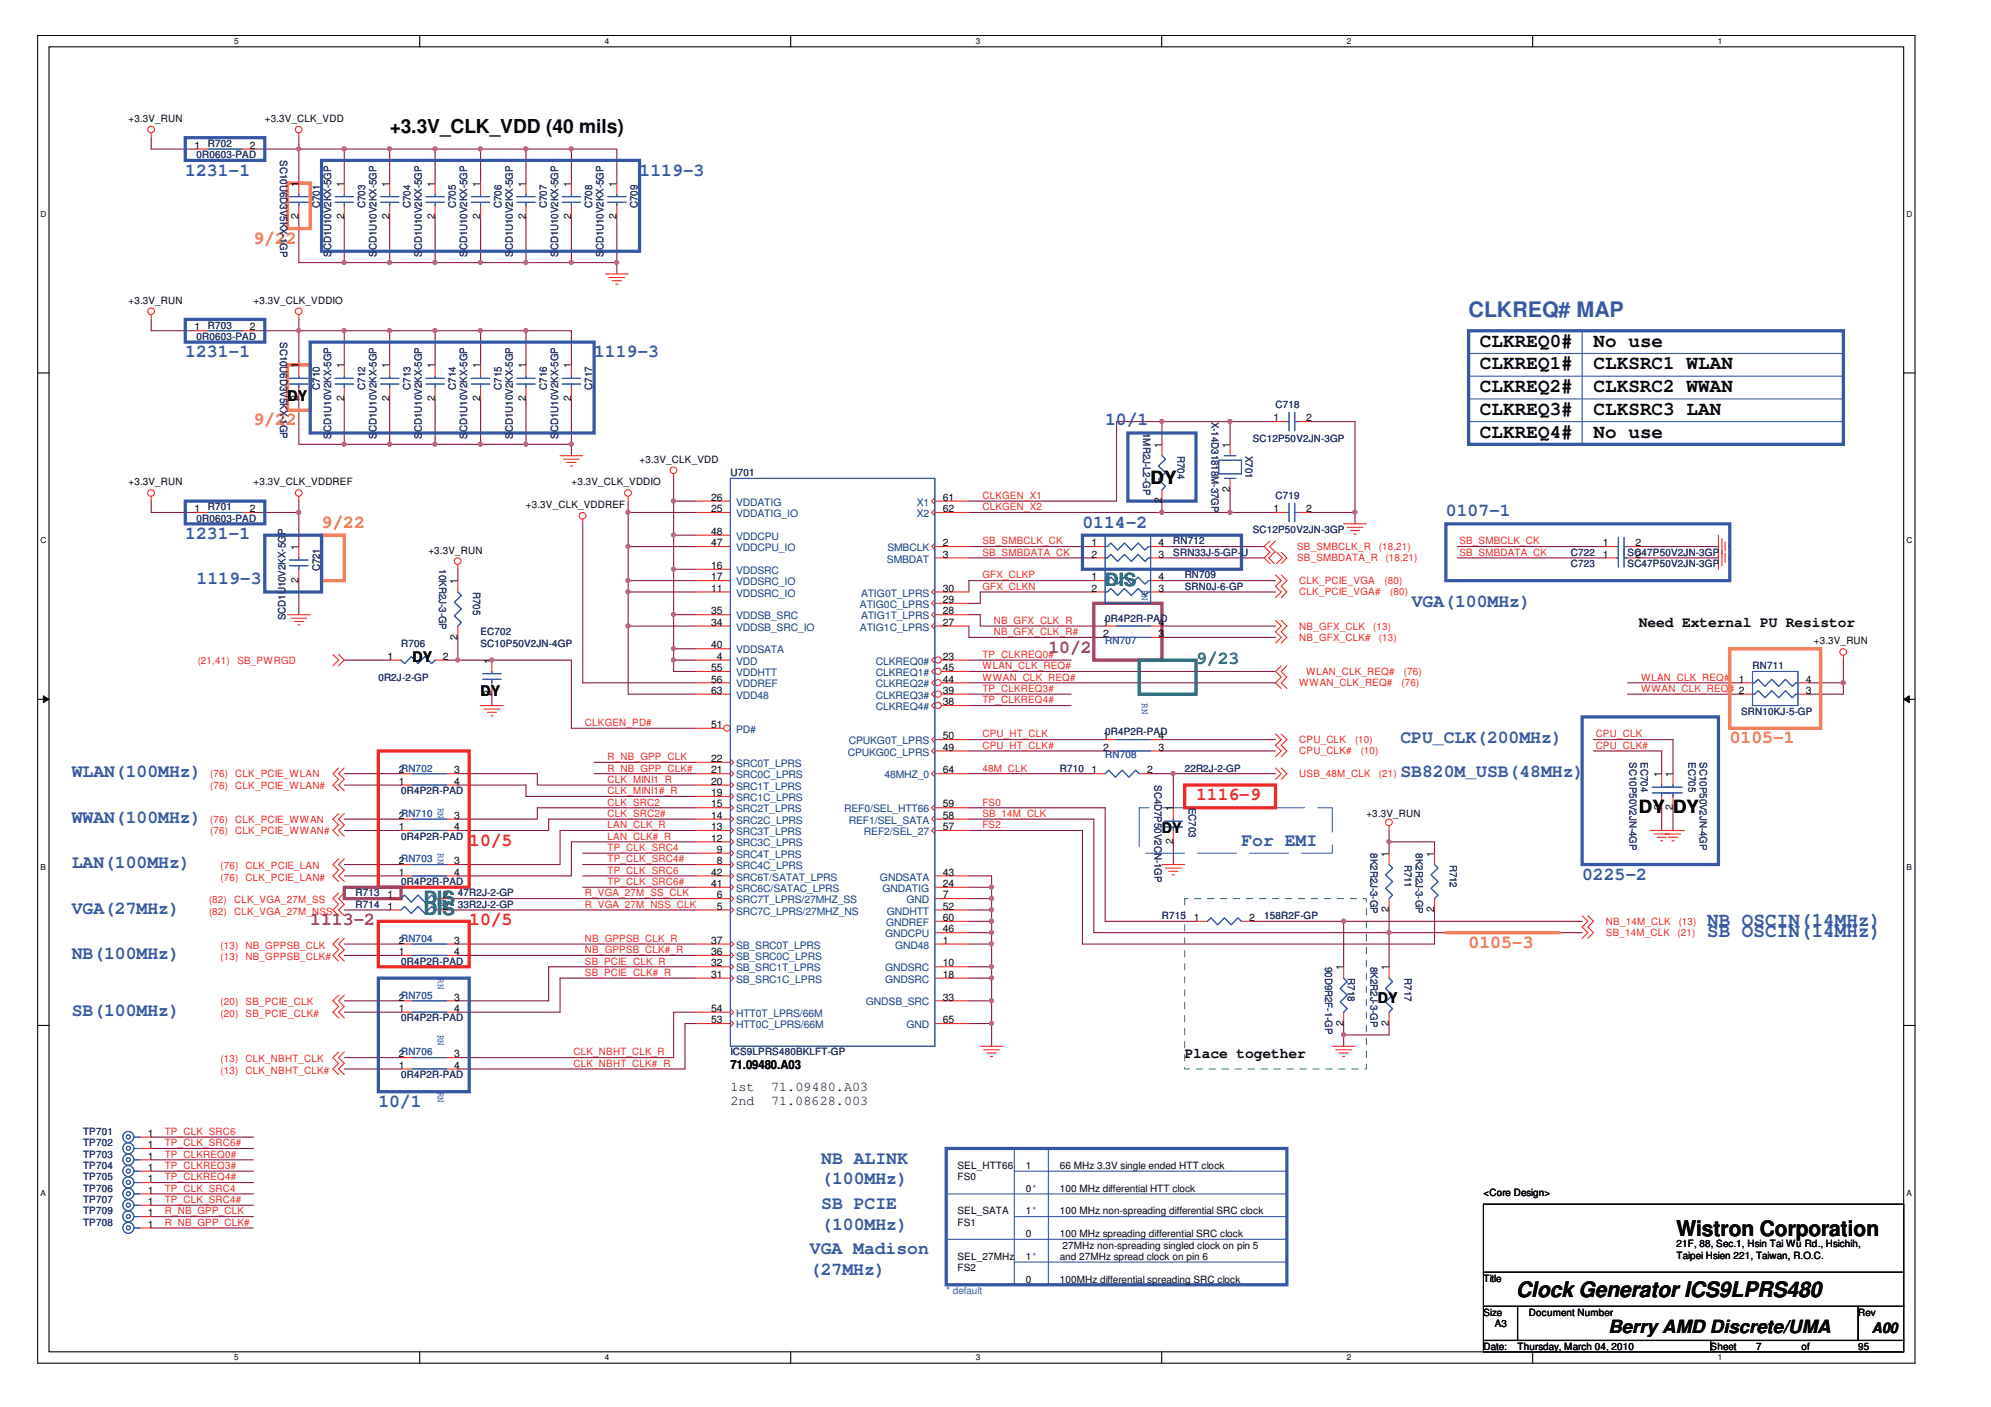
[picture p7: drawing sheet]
<svg xmlns="http://www.w3.org/2000/svg" width="297mm" height="210mm" viewBox="0 0 297 210" stroke-linecap="round" stroke-linejoin="round" font-family="sans-serif">
<defs><g id="words">
<text font-size="3.2" fill="#3457a6" x="219.1" y="47.2">CLKREQ# MAP</text>
<g font-size="3.2" fill="#040503">
<text x="250.1" y="184.3">Wistron Corporation</text>
<text x="226.2" y="193.6">Clock Generator ICS9LPRS480</text>
</g>
<g font-size="2.9" fill="#040503">
<text x="58.1" y="19.8">+3.3V_CLK_VDD (40 mils)</text>
<text x="220.8" y="51.7">CLKREQ0#</text>
<text x="237.7" y="51.7">No use</text>
<text x="220.8" y="55.1">CLKREQ1#</text>
<text x="220.8" y="58.5">CLKREQ2#</text>
<text x="237.7" y="58.5">CLKSRC2 WWAN</text>
<text x="237.7" y="55.1">CLKSRC1 WLAN</text>
<text x="220.8" y="61.9">CLKREQ3#</text>
<text x="220.8" y="65.3">CLKREQ4#</text>
<text x="237.7" y="61.9">CLKSRC3 LAN</text>
<text x="237.7" y="65.3">No use</text>
</g>
<g font-size="2.9" fill="#3457a6">
<text x="254.7" y="138.1">NB OSCIN(14MHz)</text>
<text x="254.7" y="139.8">SB OSCIN(14MHz)</text>
</g>
<g font-size="2.7" fill="#3457a6">
<text x="27.6" y="26.2">1231-1</text>
<text x="95.4" y="26.2">1119-3</text>
<text x="27.6" y="53.3">1231-1</text>
<text x="88.6" y="53.3">1119-3</text>
<text x="164.9" y="63.5">10/1</text>
<text x="215.7" y="77">0107-1</text>
<text x="27.6" y="80.4">1231-1</text>
<text x="161.5" y="78.7">0114-2</text>
<text x="29.3" y="87.2">1119-3</text>
<text x="210.6" y="90.6">VGA(100MHz)</text>
<text x="208.9" y="110.9">CPU_CLK(200MHz)</text>
<text x="10.7" y="116">WLAN(100MHz)</text>
<text x="208.9" y="116">SB820M_USB(48MHz)</text>
<text x="10.7" y="122.8">WWAN(100MHz)</text>
<text x="10.7" y="129.5">LAN(100MHz)</text>
<text x="185.2" y="126.2">For EMI</text>
<text x="236" y="131.2">0225-2</text>
<text x="10.7" y="136.3">VGA(27MHz)</text>
<text x="10.7" y="143.1">NB(100MHz)</text>
<text x="10.7" y="151.6">SB(100MHz)</text>
<text x="56.4" y="165.1">10/1</text>
<text x="122.5" y="173.6">NB ALINK</text>
<text x="122.5" y="176.7">(100MHz)</text>
<text x="122.5" y="180.4">SB PCIE</text>
<text x="122.5" y="183.4">(100MHz)</text>
<text x="120.8" y="187.1">VGA Madison</text>
<text x="120.8" y="190.2">(27MHz)</text>
</g>
<g font-size="2.7" fill="#f47e25">
<text x="37.8" y="36.4">9/22</text>
<text x="37.8" y="63.5">9/22</text>
<text x="48" y="78.7">9/22</text>
<text x="258.1" y="110.9">0105-1</text>
<text x="219.1" y="141.4">0105-3</text>
</g>
<g font-size="2.7" fill="#040503">
<text x="171.7" y="72.2">DY</text>
<text x="244.5" y="121.3">DY</text>
<text x="249.6" y="121.3">DY</text>
<text x="240" y="198.9">Berry AMD Discrete/UMA</text>
</g>
<g font-size="2.7" fill="#047e41">
<text x="164.9" y="87.4">DIS</text>
<text x="178.4" y="99">9/23</text>
<text x="63.2" y="136.6">DIS</text>
<text x="63.2" y="134.9">DIS</text>
</g>
<g font-size="2.7" fill="#87267d">
<text x="156.4" y="97.4">10/2</text>
<text x="46.3" y="138">1113-2</text>
</g>
<g font-size="2.7" fill="#ee2523">
<text x="178.4" y="119.4">1116-9</text>
<text x="70" y="126.2">10/5</text>
<text x="70" y="138">10/5</text>
</g>
<g font-size="2.2" fill="#040503">
<text x="42.9" y="59.8">DY</text>
<text x="244.5" y="93.5">Need External PU Resistor</text>
<text x="61.5" y="98.8">DY</text>
<text x="71.7" y="103.9">DY</text>
<text x="173.4" y="124.2">DY</text>
<text x="205.5" y="149.6">DY</text>
<text x="176.7" y="157.9">Place together</text>
<text x="279.2" y="198.9">A00</text>
</g>
<g font-size="2" fill="#040503">
<text x="109" y="162.7">1st</text>
<text x="109" y="164.9">2nd</text>
<text x="115" y="164.9">71.08628.003</text>
<text x="115" y="162.7">71.09480.A03</text>
</g>
<text font-size="1.9" fill="#040503" x="109" y="159.5">71.09480.A03</text>
<g font-size="1.5" fill="#040503">
<text x="19.2" y="18.2">+3.3V_RUN</text>
<text x="29" y="22.2">1</text>
<text x="37.3" y="22.2">2</text>
<text x="39.5" y="18.2">+3.3V_CLK_VDD</text>
<text x="44.5" y="27.8" transform="rotate(-90 44.5 27.8)">1</text>
<text x="51.3" y="27.8" transform="rotate(-90 51.3 27.8)">1</text>
<text x="58.1" y="27.8" transform="rotate(-90 58.1 27.8)">1</text>
<text x="64.9" y="27.8" transform="rotate(-90 64.9 27.8)">1</text>
<text x="71.7" y="27.8" transform="rotate(-90 71.7 27.8)">1</text>
<text x="78.4" y="27.8" transform="rotate(-90 78.4 27.8)">1</text>
<text x="85.2" y="27.8" transform="rotate(-90 85.2 27.8)">1</text>
<text x="92" y="27.8" transform="rotate(-90 92 27.8)">1</text>
<text x="44.5" y="32.7" transform="rotate(-90 44.5 32.7)">2</text>
<text x="51.3" y="32.7" transform="rotate(-90 51.3 32.7)">2</text>
<text x="58.1" y="32.7" transform="rotate(-90 58.1 32.7)">2</text>
<text x="64.9" y="32.7" transform="rotate(-90 64.9 32.7)">2</text>
<text x="71.7" y="32.7" transform="rotate(-90 71.7 32.7)">2</text>
<text x="78.4" y="32.7" transform="rotate(-90 78.4 32.7)">2</text>
<text x="85.2" y="32.7" transform="rotate(-90 85.2 32.7)">2</text>
<text x="92" y="32.7" transform="rotate(-90 92 32.7)">2</text>
<text x="19.2" y="45.3">+3.3V_RUN</text>
<text x="37.8" y="45.3">+3.3V_CLK_VDDIO</text>
<text x="29" y="49.3">1</text>
<text x="37.3" y="49.3">2</text>
<text x="44.5" y="59.8" transform="rotate(-90 44.5 59.8)">2</text>
<text x="44.5" y="55" transform="rotate(-90 44.5 55)">1</text>
<text x="51.3" y="59.8" transform="rotate(-90 51.3 59.8)">2</text>
<text x="51.3" y="55" transform="rotate(-90 51.3 55)">1</text>
<text x="58.1" y="59.8" transform="rotate(-90 58.1 59.8)">2</text>
<text x="58.1" y="55" transform="rotate(-90 58.1 55)">1</text>
<text x="64.9" y="59.8" transform="rotate(-90 64.9 59.8)">2</text>
<text x="64.9" y="55" transform="rotate(-90 64.9 55)">1</text>
<text x="71.7" y="59.8" transform="rotate(-90 71.7 59.8)">2</text>
<text x="71.7" y="55" transform="rotate(-90 71.7 55)">1</text>
<text x="78.4" y="59.8" transform="rotate(-90 78.4 59.8)">2</text>
<text x="78.4" y="55" transform="rotate(-90 78.4 55)">1</text>
<text x="85.2" y="59.8" transform="rotate(-90 85.2 59.8)">2</text>
<text x="85.2" y="55" transform="rotate(-90 85.2 55)">1</text>
<text x="190" y="62.9">1</text>
<text x="194.9" y="62.9">2</text>
<text x="95.4" y="69">+3.3V_CLK_VDD</text>
<text x="173.3" y="66.8" transform="rotate(-90 173.3 66.8)">1</text>
<text x="183.5" y="66.8" transform="rotate(-90 183.5 66.8)">1</text>
<text x="19.2" y="72.4">+3.3V_RUN</text>
<text x="29" y="76.4">1</text>
<text x="37.3" y="76.4">2</text>
<text x="37.8" y="72.4">+3.3V_CLK_VDDREF</text>
<text x="78.5" y="75.8">+3.3V_CLK_VDDREF</text>
<text x="85.2" y="72.4">+3.3V_CLK_VDDIO</text>
<text x="106.1" y="76.4">25</text>
<text x="106.1" y="74.7">26</text>
<text x="140.6" y="74.7">61</text>
<text x="140.6" y="76.4">62</text>
<text x="173.3" y="75.1" transform="rotate(-90 173.3 75.1)">2</text>
<text x="183.5" y="73.4" transform="rotate(-90 183.5 73.4)">2</text>
<text x="190" y="76.4">1</text>
<text x="194.9" y="76.4">2</text>
<text x="44.5" y="82.1" transform="rotate(-90 44.5 82.1)">1</text>
<text x="63.9" y="82.6">+3.3V_RUN</text>
<text x="106.1" y="81.5">47</text>
<text x="106.1" y="79.8">48</text>
<text x="140.6" y="83.2">3</text>
<text x="140.6" y="81.5">2</text>
<text x="162.9" y="81.5">1</text>
<text x="162.9" y="83.2">2</text>
<text x="172.8" y="83.2">3</text>
<text x="172.8" y="81.5">4</text>
<text x="239.1" y="81.5">1</text>
<text x="239.1" y="83.2">1</text>
<text x="244" y="81.5">2</text>
<text x="244" y="83.2">2</text>
<text x="44.5" y="86.9" transform="rotate(-90 44.5 86.9)">2</text>
<text x="68.3" y="87.1" transform="rotate(-90 68.3 87.1)">1</text>
<text x="106.1" y="88.3">11</text>
<text x="106.1" y="84.9">16</text>
<text x="106.1" y="86.6">17</text>
<text x="140.6" y="88.3">30</text>
<text x="140.6" y="90">29</text>
<text x="162.9" y="86.6">1</text>
<text x="162.9" y="88.3">2</text>
<text x="172.8" y="88.3">3</text>
<text x="172.8" y="86.6">4</text>
<text x="68.3" y="95.4" transform="rotate(-90 68.3 95.4)">2</text>
<text x="106.1" y="93.4">34</text>
<text x="106.1" y="91.7">35</text>
<text x="140.6" y="91.7">28</text>
<text x="140.6" y="93.4">27</text>
<text x="164.6" y="93.4">1</text>
<text x="164.6" y="95.1">2</text>
<text x="172.8" y="95.1">3</text>
<text x="172.8" y="93.4">4</text>
<text x="57.8" y="98.4">1</text>
<text x="66.1" y="98.4">2</text>
<text x="73.3" y="99" transform="rotate(-90 73.3 99)">1</text>
<text x="106.1" y="96.7">40</text>
<text x="106.1" y="100.1">55</text>
<text x="106.1" y="101.8">56</text>
<text x="107" y="98.4">4</text>
<text x="140.6" y="98.4">23</text>
<text x="140.6" y="101.8">44</text>
<text x="140.6" y="100.1">45</text>
<text x="259.4" y="101.8">1</text>
<text x="269.4" y="101.8">4</text>
<text x="270.6" y="96.1">+3.3V_RUN</text>
<text x="73.3" y="103.9" transform="rotate(-90 73.3 103.9)">2</text>
<text x="106.1" y="103.5">63</text>
<text x="140.6" y="105.2">38</text>
<text x="140.6" y="103.5">39</text>
<text x="269.4" y="103.5">3</text>
<text x="106.1" y="113.7">22</text>
<text x="106.1" y="108.6">51</text>
<text x="140.6" y="112">49</text>
<text x="140.6" y="110.3">50</text>
<text x="164.6" y="110.3">1</text>
<text x="164.6" y="112">2</text>
<text x="172.8" y="112">3</text>
<text x="172.8" y="110.3">4</text>
<text x="59.5" y="117.1">1</text>
<text x="59.5" y="115.4">2RN702</text>
<text x="67.8" y="115.4">3</text>
<text x="67.8" y="117.1">4</text>
<text x="106.1" y="118.8">19</text>
<text x="106.1" y="117.1">20</text>
<text x="106.1" y="115.4">21</text>
<text x="140.6" y="115.4">64</text>
<text x="162.9" y="115.4">1</text>
<text x="171.1" y="115.4">2</text>
<text x="247.9" y="115.9" transform="rotate(-90 247.9 115.9)">1</text>
<text x="249.6" y="115.9" transform="rotate(-90 249.6 115.9)">1</text>
<text x="59.5" y="123.9">1</text>
<text x="59.5" y="122.2">2RN710</text>
<text x="67.8" y="122.2">3</text>
<text x="67.8" y="123.9">4</text>
<text x="106.1" y="125.5">12</text>
<text x="106.1" y="123.9">13</text>
<text x="106.1" y="122.2">14</text>
<text x="106.1" y="120.5">15</text>
<text x="140.6" y="120.5">59</text>
<text x="140.6" y="123.9">57</text>
<text x="140.6" y="122.2">58</text>
<text x="175" y="125.9" transform="rotate(-90 175 125.9)">2</text>
<text x="175" y="121" transform="rotate(-90 175 121)">1</text>
<text x="203.9" y="121.9">+3.3V_RUN</text>
<text x="247.9" y="120.8" transform="rotate(-90 247.9 120.8)">2</text>
<text x="249.6" y="120.8" transform="rotate(-90 249.6 120.8)">2</text>
<text x="59.5" y="130.6">1</text>
<text x="59.5" y="128.9">2RN703</text>
<text x="67.8" y="128.9">3</text>
<text x="67.8" y="130.6">4</text>
<text x="106.1" y="130.6">42</text>
<text x="107" y="128.9">8</text>
<text x="107" y="127.2">9</text>
<text x="140.6" y="130.6">43</text>
<text x="207.2" y="127.8" transform="rotate(-90 207.2 127.8)">1</text>
<text x="214" y="127.8" transform="rotate(-90 214 127.8)">1</text>
<text x="57.8" y="135.7">1</text>
<text x="57.8" y="134">1</text>
<text x="66.1" y="135.7">2</text>
<text x="66.1" y="134">2</text>
<text x="106.1" y="132.3">41</text>
<text x="107" y="135.7">5</text>
<text x="107" y="134">6</text>
<text x="140.6" y="134">7</text>
<text x="140.6" y="132.3">24</text>
<text x="140.6" y="135.7">52</text>
<text x="140.6" y="137.4">60</text>
<text x="178.1" y="137.4">1</text>
<text x="186.4" y="137.4">2</text>
<text x="207.2" y="136.1" transform="rotate(-90 207.2 136.1)">2</text>
<text x="214" y="136.1" transform="rotate(-90 214 136.1)">2</text>
<text x="59.5" y="142.5">1</text>
<text x="59.5" y="140.8">2RN704</text>
<text x="67.8" y="140.8">3</text>
<text x="67.8" y="142.5">4</text>
<text x="106.1" y="142.5">36</text>
<text x="106.1" y="140.8">37</text>
<text x="140.6" y="140.8">1</text>
<text x="140.6" y="139.1">46</text>
<text x="59.5" y="149.3">2RN705</text>
<text x="67.8" y="149.3">3</text>
<text x="106.1" y="145.9">31</text>
<text x="106.1" y="144.2">32</text>
<text x="140.6" y="144.2">10</text>
<text x="140.6" y="145.9">18</text>
<text x="140.6" y="149.3">33</text>
<text x="200.4" y="144.8" transform="rotate(-90 200.4 144.8)">1</text>
<text x="207.2" y="144.8" transform="rotate(-90 207.2 144.8)">1</text>
<text x="59.5" y="151">1</text>
<text x="67.8" y="151">4</text>
<text x="106.1" y="152.7">53</text>
<text x="106.1" y="151">54</text>
<text x="140.6" y="152.7">65</text>
<text x="200.4" y="153" transform="rotate(-90 200.4 153)">2</text>
<text x="207.2" y="153" transform="rotate(-90 207.2 153)">2</text>
<text x="59.5" y="159.4">1</text>
<text x="59.5" y="157.7">2RN706</text>
<text x="67.8" y="157.7">3</text>
<text x="67.8" y="159.4">4</text>
<text x="22" y="171.3">1</text>
<text x="22" y="169.6">1</text>
<text x="22" y="173">1</text>
<text x="22" y="178.1">1</text>
<text x="22" y="176.4">1</text>
<text x="22" y="174.7">1</text>
<text x="22" y="179.8">1</text>
<text x="142.9" y="176.1">FS0</text>
<text x="142.9" y="174.4">SEL_HTT66</text>
<text x="153" y="174.4">1</text>
<text x="153" y="177.8">0*</text>
<text x="158.1" y="174.4">66 MHz 3.3V single ended HTT clock</text>
<text x="158.1" y="177.8">100 MHz differential HTT clock</text>
<text x="221.3" y="178.5">&lt;Core Design&gt;</text>
<text x="22" y="181.5">1</text>
<text x="22" y="183.2">1</text>
<text x="142.9" y="182.9">FS1</text>
<text x="142.9" y="181.2">SEL_SATA</text>
<text x="153" y="181.2">1*</text>
<text x="153" y="184.6">0</text>
<text x="158.1" y="184.6">100 MHz spreading differential SRC clock</text>
<text x="158.1" y="181.2">100 MHz non-spreading differential SRC clock</text>
<text x="142.9" y="188">SEL_27MHz</text>
<text x="142.9" y="189.7">FS2</text>
<text x="153" y="188">1*</text>
<text x="153" y="191.3">0</text>
<text x="158.1" y="188">and 27MHz spread clock on pin 6</text>
<text x="158.1" y="191.3">100MHz differential spreading SRC clock</text>
<text x="158.5" y="186.3">27MHz non-spreading singled clock on pin 5</text>
<text x="221.3" y="191.2">Title</text>
<text x="250.1" y="186.1">21F, 88, Sec.1, Hsin Tai Wu Rd., Hsichih,</text>
<text x="250.1" y="187.8">Taipei Hsien 221, Taiwan, R.O.C.</text>
<text x="221.3" y="196.3">Size</text>
<text x="223" y="198">A3</text>
<text x="228.1" y="196.3">Document Number</text>
<text x="277.2" y="196.3">Rev</text>
<text x="221.3" y="201.3">Date:</text>
<text x="226.4" y="201.3">Thursday, March 04, 2010</text>
<text x="255.2" y="201.3">Sheet</text>
<text x="262" y="201.3">7</text>
<text x="268.8" y="201.4">of</text>
<text x="277.2" y="201.3">95</text>
</g>
<g font-size="1.5" fill="#252c73">
<text x="29.3" y="23.6">0R0603-PAD</text>
<text x="31" y="21.9">R702</text>
<text x="41.8" y="23.9" transform="rotate(90 41.8 23.9)">SC10U6D3V5KX-1GP</text>
<text x="47.7" y="31" transform="rotate(-90 47.7 31)">C701</text>
<text x="54.5" y="31" transform="rotate(-90 54.5 31)">C703</text>
<text x="61.2" y="31" transform="rotate(-90 61.2 31)">C704</text>
<text x="68" y="31" transform="rotate(-90 68 31)">C705</text>
<text x="74.8" y="31" transform="rotate(-90 74.8 31)">C706</text>
<text x="81.6" y="31" transform="rotate(-90 81.6 31)">C707</text>
<text x="88.4" y="31" transform="rotate(-90 88.4 31)">C708</text>
<text x="95.1" y="31" transform="rotate(-90 95.1 31)">C709</text>
<text x="49.4" y="38.3" transform="rotate(-90 49.4 38.3)">SCD1U10V2KX-5GP</text>
<text x="56.2" y="38.3" transform="rotate(-90 56.2 38.3)">SCD1U10V2KX-5GP</text>
<text x="62.9" y="38.3" transform="rotate(-90 62.9 38.3)">SCD1U10V2KX-5GP</text>
<text x="69.7" y="38.3" transform="rotate(-90 69.7 38.3)">SCD1U10V2KX-5GP</text>
<text x="76.5" y="38.3" transform="rotate(-90 76.5 38.3)">SCD1U10V2KX-5GP</text>
<text x="83.3" y="38.3" transform="rotate(-90 83.3 38.3)">SCD1U10V2KX-5GP</text>
<text x="90" y="38.3" transform="rotate(-90 90 38.3)">SCD1U10V2KX-5GP</text>
<text x="29.3" y="50.7">0R0603-PAD</text>
<text x="31" y="49">R703</text>
<text x="41.8" y="51" transform="rotate(90 41.8 51)">SC10U6D3V5KX-1GP</text>
<text x="47.7" y="58.1" transform="rotate(-90 47.7 58.1)">C710</text>
<text x="54.5" y="58.1" transform="rotate(-90 54.5 58.1)">C712</text>
<text x="61.2" y="58.1" transform="rotate(-90 61.2 58.1)">C713</text>
<text x="68" y="58.1" transform="rotate(-90 68 58.1)">C714</text>
<text x="74.8" y="58.1" transform="rotate(-90 74.8 58.1)">C715</text>
<text x="81.6" y="58.1" transform="rotate(-90 81.6 58.1)">C716</text>
<text x="88.4" y="58.1" transform="rotate(-90 88.4 58.1)">C717</text>
<text x="49.4" y="65.4" transform="rotate(-90 49.4 65.4)">SCD1U10V2KX-5GP</text>
<text x="56.2" y="65.4" transform="rotate(-90 56.2 65.4)">SCD1U10V2KX-5GP</text>
<text x="62.9" y="65.4" transform="rotate(-90 62.9 65.4)">SCD1U10V2KX-5GP</text>
<text x="69.7" y="65.4" transform="rotate(-90 69.7 65.4)">SCD1U10V2KX-5GP</text>
<text x="76.5" y="65.4" transform="rotate(-90 76.5 65.4)">SCD1U10V2KX-5GP</text>
<text x="83.3" y="65.4" transform="rotate(-90 83.3 65.4)">SCD1U10V2KX-5GP</text>
<text x="170.6" y="64.6" transform="rotate(90 170.6 64.6)">1MR2J-L2-GP</text>
<text x="180.7" y="62.9" transform="rotate(90 180.7 62.9)">X-14D31818M-37GP</text>
<text x="186.9" y="66">SC12P50V2JN-3GP</text>
<text x="190.3" y="60.9">C718</text>
<text x="109" y="71">U701</text>
<text x="175.7" y="68" transform="rotate(90 175.7 68)">R704</text>
<text x="185.8" y="68" transform="rotate(90 185.8 68)">X701</text>
<text x="29.3" y="77.8">0R0603-PAD</text>
<text x="31" y="76.1">R701</text>
<text x="190.3" y="74.4">C719</text>
<text x="175" y="81.2">RN712</text>
<text x="175" y="82.9">SRN33J-5-GP-U</text>
<text x="186.9" y="79.5">SC12P50V2JN-3GP</text>
<text x="234.3" y="82.9">C722</text>
<text x="242.8" y="82.9">SC47P50V2JN-3GP</text>
<text x="47.7" y="85.2" transform="rotate(-90 47.7 85.2)">C721</text>
<text x="65.5" y="84.9" transform="rotate(90 65.5 84.9)">10KR2J-3-GP</text>
<text x="70.6" y="88.3" transform="rotate(90 70.6 88.3)">R705</text>
<text x="176.7" y="86.3">RN709</text>
<text x="176.7" y="88">SRN0J-6-GP</text>
<text x="234.3" y="84.6">C723</text>
<text x="242.8" y="84.6">SC47P50V2JN-3GP</text>
<text x="42.6" y="92.5" transform="rotate(-90 42.6 92.5)">SCD1U10V2KX-5GP</text>
<text x="71.7" y="94.8">EC702</text>
<text x="164.9" y="92.8">0R4P2R-PAD</text>
<text x="56.4" y="101.5">0R2J-2-GP</text>
<text x="59.8" y="96.5">R706</text>
<text x="71.7" y="96.5">SC10P50V2JN-4GP</text>
<text x="261.5" y="99.9">RN711</text>
<text x="259.8" y="106.6">SRN10KJ-5-GP</text>
<text x="164.9" y="109.7">0R4P2R-PAD</text>
<text x="243.1" y="113.7" transform="rotate(90 243.1 113.7)">SC10P50V2JN-4GP</text>
<text x="244.8" y="113.7" transform="rotate(90 244.8 113.7)">EC704</text>
<text x="251.9" y="113.7" transform="rotate(90 251.9 113.7)">EC705</text>
<text x="253.6" y="113.7" transform="rotate(90 253.6 113.7)">SC10P50V2JN-4GP</text>
<text x="59.8" y="118.5">0R4P2R-PAD</text>
<text x="158.1" y="115.1">R710</text>
<text x="172.3" y="117.1" transform="rotate(90 172.3 117.1)">SC4D7P50V2CN-1GP</text>
<text x="176.7" y="115.1">22R2J-2-GP</text>
<text x="59.8" y="125.3">0R4P2R-PAD</text>
<text x="177.3" y="120.5" transform="rotate(90 177.3 120.5)">EC703</text>
<text x="204.5" y="127.3" transform="rotate(90 204.5 127.3)">8K2R2J-3-GP</text>
<text x="209.5" y="129" transform="rotate(90 209.5 129)">R711</text>
<text x="211.2" y="127.3" transform="rotate(90 211.2 127.3)">8K2R2J-3-GP</text>
<text x="216.3" y="129" transform="rotate(90 216.3 129)">R712</text>
<text x="53.1" y="135.4">R714</text>
<text x="53.1" y="133.7">R713</text>
<text x="59.8" y="132">0R4P2R-PAD</text>
<text x="68.3" y="135.4">33R2J-2-GP</text>
<text x="68.3" y="133.7">47R2J-2-GP</text>
<text x="173.4" y="137.1">R715</text>
<text x="188.6" y="137.1">158R2F-GP</text>
<text x="59.8" y="143.9">0R4P2R-PAD</text>
<text x="197.7" y="144.2" transform="rotate(90 197.7 144.2)">90D9R2F-1-GP</text>
<text x="201.1" y="145.9" transform="rotate(90 201.1 145.9)">R718</text>
<text x="204.5" y="144.2" transform="rotate(90 204.5 144.2)">8K2R2J-3-GP</text>
<text x="209.5" y="145.9" transform="rotate(90 209.5 145.9)">R717</text>
<text x="59.8" y="152.4">0R4P2R-PAD</text>
<text x="59.8" y="160.8">0R4P2R-PAD</text>
<text x="109" y="157.5">ICS9LPRS480BKLFT-GP</text>
<text x="12.4" y="171">TP702</text>
<text x="12.4" y="169.3">TP701</text>
<text x="12.4" y="172.7">TP703</text>
<text x="12.4" y="177.8">TP706</text>
<text x="12.4" y="176.1">TP705</text>
<text x="12.4" y="174.4">TP704</text>
<text x="12.4" y="179.5">TP707</text>
<text x="12.4" y="181.2">TP709</text>
<text x="12.4" y="182.9">TP708</text>
</g>
<g font-size="1.5" fill="#0e457b">
<text x="109.8" y="77.1">VDDATIG_IO</text>
<text x="109.8" y="75.4">VDDATIG</text>
<text x="136.8" y="75.4">X1</text>
<text x="136.8" y="77.1">X2</text>
<text x="109.8" y="82.2">VDDCPU_IO</text>
<text x="109.8" y="80.5">VDDCPU</text>
<text x="132.3" y="83.9">SMBDAT</text>
<text x="132.4" y="82.2">SMBCLK</text>
<text x="109.8" y="89">VDDSRC_IO</text>
<text x="109.8" y="85.6">VDDSRC</text>
<text x="109.8" y="87.3">VDDSRC_IO</text>
<text x="128.5" y="89">ATIG0T_LPRS</text>
<text x="109.8" y="94.1">VDDSB_SRC_IO</text>
<text x="109.8" y="92.4">VDDSB_SRC</text>
<text x="128.3" y="94.1">ATIG1C_LPRS</text>
<text x="128.3" y="90.7">ATIG0C_LPRS</text>
<text x="128.5" y="92.4">ATIG1T_LPRS</text>
<text x="109.8" y="99.2">VDD</text>
<text x="109.8" y="97.5">VDDSATA</text>
<text x="109.8" y="100.9">VDDHTT</text>
<text x="130.7" y="99.2">CLKREQ0#</text>
<text x="130.7" y="100.9">CLKREQ1#</text>
<text x="109.8" y="102.6">VDDREF</text>
<text x="109.8" y="104.2">VDD48</text>
<text x="130.7" y="105.9">CLKREQ4#</text>
<text x="130.7" y="104.2">CLKREQ3#</text>
<text x="130.7" y="102.6">CLKREQ2#</text>
<text x="109.8" y="109.3">PD#</text>
<text x="126.5" y="112.7">CPUKG0C_LPRS</text>
<text x="126.6" y="111">CPUKG0T_LPRS</text>
<text x="109.8" y="119.5">SRC1C_LPRS</text>
<text x="109.8" y="117.8">SRC1T_LPRS</text>
<text x="109.8" y="116.1">SRC0C_LPRS</text>
<text x="109.8" y="114.4">SRC0T_LPRS</text>
<text x="132" y="116.1">48MHZ_0</text>
<text x="109.8" y="124.6">SRC3T_LPRS</text>
<text x="109.8" y="122.9">SRC2C_LPRS</text>
<text x="109.8" y="121.2">SRC2T_LPRS</text>
<text x="126" y="121.2">REF0/SEL_HTT66</text>
<text x="126.6" y="122.9">REF1/SEL_SATA</text>
<text x="128.9" y="124.6">REF2/SEL_27</text>
<text x="109.8" y="129.7">SRC4C_LPRS</text>
<text x="109.8" y="128">SRC4T_LPRS</text>
<text x="109.8" y="126.3">SRC3C_LPRS</text>
<text x="109.8" y="131.4">SRC6T/SATAT_LPRS</text>
<text x="131.3" y="131.4">GNDSATA</text>
<text x="109.8" y="136.4">SRC7C_LPRS/27MHZ_NS</text>
<text x="109.8" y="134.7">SRC7T_LPRS/27MHZ_SS</text>
<text x="109.8" y="133.1">SRC6C/SATAC_LPRS</text>
<text x="131.6" y="133.1">GNDATIG</text>
<text x="132.3" y="136.4">GNDHTT</text>
<text x="135.2" y="134.7">GND</text>
<text x="109.8" y="143.2">SB_SRC0C_LPRS</text>
<text x="109.8" y="141.5">SB_SRC0T_LPRS</text>
<text x="132" y="139.8">GNDCPU</text>
<text x="132.2" y="138.1">GNDREF</text>
<text x="133.5" y="141.5">GND48</text>
<text x="109.8" y="146.6">SB_SRC1C_LPRS</text>
<text x="109.8" y="144.9">SB_SRC1T_LPRS</text>
<text x="129.2" y="150">GNDSB_SRC</text>
<text x="132" y="144.9">GNDSRC</text>
<text x="132" y="146.6">GNDSRC</text>
<text x="109.8" y="153.4">HTT0C_LPRS/66M</text>
<text x="109.8" y="151.7">HTT0T_LPRS/66M</text>
<text x="135.2" y="153.4">GND</text>
</g>
<g font-size="1.5" fill="#ee2523">
<text x="146.6" y="74.4">CLKGEN_X1</text>
<text x="146.6" y="76.1">CLKGEN_X2</text>
<text x="146.6" y="81.2">SB_SMBCLK_CK</text>
<text x="146.6" y="82.9">SB_SMBDATA_CK</text>
<text x="193.5" y="82.1">SB_SMBCLK_R</text>
<text x="193.5" y="83.8">SB_SMBDATA_R</text>
<text x="205.7" y="82.1">(18,21)</text>
<text x="206.7" y="83.8">(18,21)</text>
<text x="217.7" y="81.2">SB_SMBCLK_CK</text>
<text x="217.7" y="82.9">SB_SMBDATA_CK</text>
<text x="146.6" y="88">GFX_CLKN</text>
<text x="146.6" y="86.3">GFX_CLKP</text>
<text x="193.8" y="87.1">CLK_PCIE_VGA</text>
<text x="193.8" y="88.8">CLK_PCIE_VGA#</text>
<text x="206.6" y="87.1">(80)</text>
<text x="207.4" y="88.8">(80)</text>
<text x="148.3" y="94.8">NB_GFX_CLK_R#</text>
<text x="148.3" y="93.1">NB_GFX_CLK_R</text>
<text x="193.8" y="93.9">NB_GFX_CLK</text>
<text x="193.8" y="95.6">NB_GFX_CLK#</text>
<text x="204.9" y="93.9">(13)</text>
<text x="205.7" y="95.6">(13)</text>
<text x="29.5" y="99">(21,41)</text>
<text x="35.4" y="99">SB_PWRGD</text>
<text x="146.6" y="99.9">WLAN_CLK_REQ#</text>
<text x="146.6" y="98.2">TP_CLKREQ0#</text>
<text x="146.6" y="101.5">WWAN_CLK_REQ#</text>
<text x="194.9" y="100.7">WLAN_CLK_REQ#</text>
<text x="209.5" y="100.7">(76)</text>
<text x="244.8" y="101.5">WLAN_CLK_REQ#</text>
<text x="146.6" y="104.9">TP_CLKREQ4#</text>
<text x="146.6" y="103.2">TP_CLKREQ3#</text>
<text x="193.8" y="102.4">WWAN_CLK_REQ#</text>
<text x="209.1" y="102.4">(76)</text>
<text x="244.8" y="103.2">WWAN_CLK_REQ# 2</text>
<text x="87.3" y="108.3">CLKGEN_PD#</text>
<text x="90.7" y="113.4">R_NB_GPP_CLK</text>
<text x="146.6" y="110">CPU_HT_CLK</text>
<text x="146.6" y="111.7">CPU_HT_CLK#</text>
<text x="193.8" y="110.9">CPU_CLK</text>
<text x="193.8" y="112.6">CPU_CLK#</text>
<text x="202.2" y="110.9">(10)</text>
<text x="203" y="112.6">(10)</text>
<text x="238.1" y="110">CPU_CLK</text>
<text x="238.1" y="111.7">CPU_CLK#</text>
<text x="31.4" y="115.9">(76)</text>
<text x="31.4" y="117.6">(76)</text>
<text x="35.1" y="115.9">CLK_PCIE_WLAN</text>
<text x="35.1" y="117.6">CLK_PCIE_WLAN#</text>
<text x="90.7" y="115.1">R_NB_GPP_CLK#</text>
<text x="90.7" y="118.5">CLK_MINI1#_R</text>
<text x="90.7" y="116.8">CLK_MINI1_R</text>
<text x="146.6" y="115.1">48M_CLK</text>
<text x="193.8" y="115.9">USB_48M_CLK</text>
<text x="205.7" y="115.9">(21)</text>
<text x="31.4" y="122.7">(76)</text>
<text x="31.4" y="124.4">(76)</text>
<text x="35.1" y="122.7">CLK_PCIE_WWAN</text>
<text x="35.1" y="124.4">CLK_PCIE_WWAN#</text>
<text x="90.7" y="125.3">LAN_CLK#_R</text>
<text x="90.7" y="123.6">LAN_CLK_R</text>
<text x="90.7" y="121.9">CLK_SRC2#</text>
<text x="90.7" y="120.2">CLK_SRC2</text>
<text x="146.6" y="123.6">FS2</text>
<text x="146.6" y="120.2">FS0</text>
<text x="146.6" y="121.9">SB_14M_CLK</text>
<text x="32.9" y="131.4">(76)</text>
<text x="32.9" y="129.7">(76)</text>
<text x="36.6" y="131.4">CLK_PCIE_LAN#</text>
<text x="36.6" y="129.7">CLK_PCIE_LAN</text>
<text x="90.7" y="130.3">TP_CLK_SRC6</text>
<text x="90.7" y="128.7">TP_CLK_SRC4#</text>
<text x="90.7" y="127">TP_CLK_SRC4</text>
<text x="31.2" y="136.4">(82)</text>
<text x="31.2" y="134.7">(82)</text>
<text x="34.9" y="136.4">CLK_VGA_27M_NSS</text>
<text x="34.9" y="134.7">CLK_VGA_27M_SS</text>
<text x="87.3" y="133.7">R_VGA_27M_SS_CLK</text>
<text x="87.3" y="135.4">R_VGA_27M_NSS_CLK</text>
<text x="90.7" y="132">TP_CLK_SRC6#</text>
<text x="239.6" y="138">NB_14M_CLK</text>
<text x="250.4" y="138">(13)</text>
<text x="32.9" y="143.2">(13)</text>
<text x="32.9" y="141.5">(13)</text>
<text x="36.6" y="143.2">NB_GPPSB_CLK#</text>
<text x="36.6" y="141.5">NB_GPPSB_CLK</text>
<text x="87.3" y="140.5">NB_GPPSB_CLK_R</text>
<text x="87.3" y="142.2">NB_GPPSB_CLK#_R</text>
<text x="87.3" y="143.9">SB_PCIE_CLK_R</text>
<text x="239.6" y="139.7">SB_14M_CLK</text>
<text x="250.3" y="139.7">(21)</text>
<text x="32.9" y="150">(20)</text>
<text x="36.6" y="150">SB_PCIE_CLK</text>
<text x="87.3" y="145.6">SB_PCIE_CLK#_R</text>
<text x="32.9" y="151.7">(20)</text>
<text x="36.6" y="151.7">SB_PCIE_CLK#</text>
<text x="32.9" y="160.2">(13)</text>
<text x="32.9" y="158.5">(13)</text>
<text x="36.6" y="160.2">CLK_NBHT_CLK#</text>
<text x="36.6" y="158.5">CLK_NBHT_CLK</text>
<text x="85.6" y="157.5">CLK_NBHT_CLK_R</text>
<text x="85.6" y="159.2">CLK_NBHT_CLK#_R</text>
<text x="24.6" y="169.3">TP_CLK_SRC6</text>
<text x="24.6" y="171">TP_CLK_SRC6#</text>
<text x="24.6" y="172.7">TP_CLKREQ0#</text>
<text x="24.6" y="176.1">TP_CLKREQ4#</text>
<text x="24.6" y="174.4">TP_CLKREQ3#</text>
<text x="24.6" y="177.8">TP_CLK_SRC4</text>
<text x="24.6" y="179.5">TP_CLK_SRC4#</text>
<text x="24.6" y="181.2">R_NB_GPP_CLK</text>
<text x="24.6" y="182.9">R_NB_GPP_CLK#</text>
</g>
<g font-size="1.5" fill="#3457a6">
<text x="170.4" y="88" transform="rotate(90 170.4 88)">RN</text>
<text x="164.9" y="96.1">RN707</text>
<text x="170.4" y="104.9" transform="rotate(90 170.4 104.9)">RN</text>
<text x="164.9" y="113.1">RN708</text>
<text x="65.3" y="120.5" transform="rotate(90 65.3 120.5)">RN</text>
<text x="65.3" y="127.3" transform="rotate(90 65.3 127.3)">RN</text>
<text x="65.3" y="134.1" transform="rotate(90 65.3 134.1)">RN</text>
<text x="65.3" y="145.9" transform="rotate(90 65.3 145.9)">RN</text>
<text x="65.3" y="154.4" transform="rotate(90 65.3 154.4)">RN</text>
<text x="65.3" y="162.9" transform="rotate(90 65.3 162.9)">RN</text>
<text x="141.2" y="193">* default</text>
</g>
<g font-size="1.2" fill="#040503">
<text x="34.9" y="6.5">5</text>
<text x="90.3" y="6.5">4</text>
<text x="145.6" y="6.5">3</text>
<text x="200.9" y="6.5">2</text>
<text x="256.3" y="6.5">1</text>
<text x="6.1" y="32.4">D</text>
<text x="284.5" y="32.4">D</text>
<text x="6.1" y="81.1">C</text>
<text x="284.5" y="81.1">C</text>
<text x="6.1" y="129.7">B</text>
<text x="284.5" y="129.7">B</text>
<text x="6.1" y="178.4">A</text>
<text x="284.5" y="178.4">A</text>
<text x="34.9" y="202.9">5</text>
<text x="90.3" y="202.9">4</text>
<text x="145.6" y="202.9">3</text>
<text x="200.9" y="202.9">2</text>
<text x="256.3" y="202.9">1</text>
</g>
</g></defs>
<path d="M5.6 5.3h280.1v198.1h-280.1zM7.3 7h276.7v194.7h-276.7z" fill="none" stroke="#040503" stroke-width=".16"/>
<g fill="#fff">
<path d="M34.9 5.5h.7v1.3h-.7z"/>
<path d="M34.9 201.8h.7v1.4h-.7z"/>
</g>
<path d="M62.6 5.3v1.7M62.6 201.7v1.7" fill="none" stroke="#040503" stroke-width=".16"/>
<g fill="#fff">
<path d="M90.3 5.5h.6v1.3h-.6z"/>
<path d="M90.3 201.8h.6v1.4h-.6z"/>
</g>
<path d="M118 5.3v1.7M118 201.7v1.7" fill="none" stroke="#040503" stroke-width=".16"/>
<g fill="#fff">
<path d="M145.6 5.5h.6v1.3h-.6z"/>
<path d="M145.6 201.8h.6v1.4h-.6z"/>
</g>
<path d="M173.3 5.3v1.7M173.3 201.7v1.7" fill="none" stroke="#040503" stroke-width=".16"/>
<g fill="#fff">
<path d="M200.9 5.5h.7v1.3h-.7z"/>
<path d="M200.9 201.8h.7v1.4h-.7z"/>
</g>
<path d="M228.7 5.3v1.7M228.7 201.7v1.7" fill="none" stroke="#040503" stroke-width=".16"/>
<g fill="#fff">
<path d="M256.3 5.5h.6v1.3h-.6z"/>
<path d="M256.3 201.8h.6v1.4h-.6z"/>
<path d="M6.1 31.3h.8v1.3h-.8z"/>
<path d="M284.5 31.3h.8v1.3h-.8z"/>
<path d="M6.1 80h.8v1.3h-.8z"/>
<path d="M284.5 80h.8v1.3h-.8z"/>
</g>
<path d="M5.6 55.6h1.7M284 55.6h1.7" fill="none" stroke="#040503" stroke-width=".16"/>
<g fill="#fff">
<path d="M6.1 128.7h.7v1.3h-.7z"/>
<path d="M284.5 128.7h.7v1.3h-.7z"/>
</g>
<path d="M5.6 104.3h1.7M284 104.3h1.7" fill="none" stroke="#040503" stroke-width=".16"/>
<path d="M6.5 103.8l.8 .5-.8 .5z" fill="#040503"/>
<path d="M6.5 103.8l.8 .5-.8 .5z" fill="none" stroke="#040503" stroke-width=".15"/>
<path d="M284 104.3l.9-.5v1z" fill="#040503"/>
<path d="M284 104.3l.9-.5v1z" fill="none" stroke="#040503" stroke-width=".15"/>
<g fill="#fff">
<path d="M6.1 177.3h.7v1.3h-.7z"/>
<path d="M284.5 177.3h.7v1.3h-.7z"/>
</g>
<path d="M5.6 153h1.7M284 153h1.7" fill="none" stroke="#040503" stroke-width=".16"/>
<path d="M147.9 140.8v3.4" fill="none" stroke="#89163e" stroke-width=".16"/>
<circle cx="147.9" cy="140.8" r=".31" fill="#ca5ca3"/>
<circle cx="147.9" cy="140.8" r=".31" fill="none" stroke="#ca5ca3" stroke-width=".16"/>
<path d="M93.7 93.4h10.2M100.5 96.8h3.4M144.5 86.6h18.7M146.2 88.3h17M144.5 144.2h3.4M144.5 140.8h3.4" fill="none" stroke="#89163e" stroke-width=".16"/>
<circle cx="93.7" cy="93.4" r=".31" fill="#ca5ca3"/>
<circle cx="93.7" cy="93.4" r=".31" fill="none" stroke="#ca5ca3" stroke-width=".16"/>
<path d="M51.4 98.5h6.7M68.3 95.1v3.4M73.4 98.5h11.8M68.3 140.8h35.6M68.3 142.5h35.6" fill="none" stroke="#89163e" stroke-width=".16"/>
<circle cx="73.4" cy="98.5" r=".31" fill="#ca5ca3"/>
<circle cx="73.4" cy="98.5" r=".31" fill="none" stroke="#ca5ca3" stroke-width=".16"/>
<path d="M173.4 62.9h10.1M66.6 98.5h1.7M68.3 84.9v1.7M200.5 152.7v1.7" fill="none" stroke="#89163e" stroke-width=".16"/>
<circle cx="173.3" cy="62.9" r=".31" fill="#ca5ca3"/>
<circle cx="173.3" cy="62.9" r=".31" fill="none" stroke="#ca5ca3" stroke-width=".16"/>
<path d="M144.5 74.8h22.1M183.5 76.5h6.8M51.4 151h8.4M51.4 149.3h8.4" fill="none" stroke="#89163e" stroke-width=".16"/>
<circle cx="183.5" cy="76.4" r=".31" fill="#ca5ca3"/>
<circle cx="183.5" cy="76.4" r=".31" fill="none" stroke="#ca5ca3" stroke-width=".16"/>
<g fill="none" stroke="#89163e" stroke-width=".16">
<path d="M85.2 59.5v6.8M183.5 62.9v3.4M100.5 98.5h3.4M68.3 115.4h11.9M85.2 108.6h18.7M88.6 113.7h15.3M144.5 100.2h45.8M144.5 110.3h20.4M144.5 112h20.4M144.5 105.3h15.3M175 115.4h15.3M147.9 130.7v1.7h-3.4"/>
<path d="M164.9 120.5v16.9M51.4 142.5h8.4M51.4 140.8h8.4M68.3 157.8h32.2M22.6 169.6h15.2M22.6 171.3h15.2"/>
</g>
<circle cx="175" cy="115.4" r=".31" fill="#ca5ca3"/>
<circle cx="175" cy="115.4" r=".31" fill="none" stroke="#ca5ca3" stroke-width=".16"/>
<path d="M100.5 74.8h3.4" fill="none" stroke="#89163e" stroke-width=".16"/>
<circle cx="100.5" cy="74.7" r=".31" fill="#ca5ca3"/>
<circle cx="100.5" cy="74.7" r=".31" fill="none" stroke="#ca5ca3" stroke-width=".16"/>
<path d="M51.4 134.1h6.7M200.5 137.4h35.5M207.2 139.1h28.8" fill="none" stroke="#89163e" stroke-width=".16"/>
<circle cx="200.4" cy="137.4" r=".31" fill="#ca5ca3"/>
<circle cx="200.4" cy="137.4" r=".31" fill="none" stroke="#ca5ca3" stroke-width=".16"/>
<path d="M66.6 134.1h37.3M81.9 144.2v5.1h-13.6M147.9 144.2v1.7h-3.4" fill="none" stroke="#89163e" stroke-width=".16"/>
<circle cx="147.9" cy="145.9" r=".31" fill="#ca5ca3"/>
<circle cx="147.9" cy="145.9" r=".31" fill="none" stroke="#ca5ca3" stroke-width=".16"/>
<circle cx="147.9" cy="144.2" r=".31" fill="#ca5ca3"/>
<circle cx="147.9" cy="144.2" r=".31" fill="none" stroke="#ca5ca3" stroke-width=".16"/>
<path d="M68.3 98.5h5.1M93.7 93.4v10.2h10.2" fill="none" stroke="#89163e" stroke-width=".16"/>
<circle cx="68.3" cy="98.5" r=".31" fill="#ca5ca3"/>
<circle cx="68.3" cy="98.5" r=".31" fill="none" stroke="#ca5ca3" stroke-width=".16"/>
<g fill="none" stroke="#89163e" stroke-width=".16">
<path d="M93.7 76.5v5M93.7 86.6v6.8M144.5 95.1h20.4M146.2 93.4h18.7M173.4 83.2h15.2M173.4 81.5h15.2M85.2 125.6h18.7M144.5 134.1h3.4M200.5 137.4v6.8M207.2 135.8v3.3h-44M200.5 154.4v1.7M207.2 152.7v1.7"/>
<path d="M22.6 176.4h15.2M22.6 174.7h15.2"/>
</g>
<circle cx="200.4" cy="154.4" r=".31" fill="#ca5ca3"/>
<circle cx="200.4" cy="154.4" r=".31" fill="none" stroke="#ca5ca3" stroke-width=".16"/>
<path d="M207.2 125.6v1.7" fill="none" stroke="#89163e" stroke-width=".16"/>
<circle cx="207.2" cy="125.6" r=".31" fill="#ca5ca3"/>
<circle cx="207.2" cy="125.6" r=".31" fill="none" stroke="#ca5ca3" stroke-width=".16"/>
<path d="M207.2 139.1v5.1M200.5 154.4h6.7" fill="none" stroke="#89163e" stroke-width=".16"/>
<circle cx="207.2" cy="139.1" r=".31" fill="#ca5ca3"/>
<circle cx="207.2" cy="139.1" r=".31" fill="none" stroke="#ca5ca3" stroke-width=".16"/>
<path d="M100.5 98.5v1.7M175 125.6v3.4M51.4 157.8h8.4M51.4 159.5h8.4" fill="none" stroke="#89163e" stroke-width=".16"/>
<circle cx="100.5" cy="98.5" r=".31" fill="#ca5ca3"/>
<circle cx="100.5" cy="98.5" r=".31" fill="none" stroke="#ca5ca3" stroke-width=".16"/>
<path d="M100.5 79.8v5.1M100.5 100.2h3.4" fill="none" stroke="#89163e" stroke-width=".16"/>
<circle cx="100.5" cy="79.8" r=".31" fill="#ca5ca3"/>
<circle cx="100.5" cy="79.8" r=".31" fill="none" stroke="#ca5ca3" stroke-width=".16"/>
<path d="M71.7 66.3h6.8M100.5 79.8h3.4M93.7 81.5h10.2M175 115.4v5.1" fill="none" stroke="#89163e" stroke-width=".16"/>
<circle cx="71.7" cy="66.3" r=".31" fill="#ca5ca3"/>
<circle cx="71.7" cy="66.3" r=".31" fill="none" stroke="#ca5ca3" stroke-width=".16"/>
<path d="M173.4 86.6h16.9M173.4 110.3h16.9M144.5 149.3h3.4" fill="none" stroke="#89163e" stroke-width=".16"/>
<circle cx="147.9" cy="149.3" r=".31" fill="#ca5ca3"/>
<circle cx="147.9" cy="149.3" r=".31" fill="none" stroke="#ca5ca3" stroke-width=".16"/>
<path d="M183.5 62.9h6.8M173.4 112h16.9" fill="none" stroke="#89163e" stroke-width=".16"/>
<circle cx="183.5" cy="62.9" r=".31" fill="#ca5ca3"/>
<circle cx="183.5" cy="62.9" r=".31" fill="none" stroke="#ca5ca3" stroke-width=".16"/>
<path d="M92 32.4v6.8M78.5 49.3h6.7M214 125.6v1.7M68.3 151h15.3" fill="none" stroke="#89163e" stroke-width=".16"/>
<circle cx="78.4" cy="49.3" r=".31" fill="#ca5ca3"/>
<circle cx="78.4" cy="49.3" r=".31" fill="none" stroke="#ca5ca3" stroke-width=".16"/>
<path d="M202.2 76.5v1.6M51.4 135.8h6.7M164.9 137.4h13.5M83.6 145.9v5.1M147.9 145.9v3.4" fill="none" stroke="#89163e" stroke-width=".16"/>
<circle cx="202.1" cy="76.4" r=".31" fill="#ca5ca3"/>
<circle cx="202.1" cy="76.4" r=".31" fill="none" stroke="#ca5ca3" stroke-width=".16"/>
<path d="M93.7 74.8v1.7M144.5 86.6v1.7M146.2 88.3v1.7h-1.7M66.6 135.8h37.3M147.9 132.4v1.7M81.9 144.2h22M83.6 145.9h20.3" fill="none" stroke="#89163e" stroke-width=".16"/>
<circle cx="147.9" cy="134" r=".31" fill="#ca5ca3"/>
<circle cx="147.9" cy="134" r=".31" fill="none" stroke="#ca5ca3" stroke-width=".16"/>
<circle cx="147.9" cy="132.3" r=".31" fill="#ca5ca3"/>
<circle cx="147.9" cy="132.3" r=".31" fill="none" stroke="#ca5ca3" stroke-width=".16"/>
<path d="M78.5 32.4v6.8h6.7M100.5 71.4v3.4M68.3 117.1h10.2M83.6 123.9h20.3M163.2 122.2v16.9" fill="none" stroke="#89163e" stroke-width=".16"/>
<circle cx="78.4" cy="39.2" r=".31" fill="#ca5ca3"/>
<circle cx="78.4" cy="39.2" r=".31" fill="none" stroke="#ca5ca3" stroke-width=".16"/>
<path d="M71.7 32.4v6.8h6.8" fill="none" stroke="#89163e" stroke-width=".16"/>
<circle cx="71.7" cy="39.2" r=".31" fill="#ca5ca3"/>
<circle cx="71.7" cy="39.2" r=".31" fill="none" stroke="#ca5ca3" stroke-width=".16"/>
<path d="M58.1 32.4v6.8M100.5 84.9h3.4" fill="none" stroke="#89163e" stroke-width=".16"/>
<circle cx="58.1" cy="39.2" r=".31" fill="#ca5ca3"/>
<circle cx="58.1" cy="39.2" r=".31" fill="none" stroke="#ca5ca3" stroke-width=".16"/>
<path d="M64.9 32.4v6.8h6.8M92 39.2v1.7" fill="none" stroke="#89163e" stroke-width=".16"/>
<circle cx="64.9" cy="39.2" r=".31" fill="#ca5ca3"/>
<circle cx="64.9" cy="39.2" r=".31" fill="none" stroke="#ca5ca3" stroke-width=".16"/>
<path d="M58.1 39.2h6.8M85.2 32.4v6.8h6.8" fill="none" stroke="#89163e" stroke-width=".16"/>
<circle cx="92" cy="39.2" r=".31" fill="#ca5ca3"/>
<circle cx="92" cy="39.2" r=".31" fill="none" stroke="#ca5ca3" stroke-width=".16"/>
<circle cx="85.2" cy="39.2" r=".31" fill="#ca5ca3"/>
<circle cx="85.2" cy="39.2" r=".31" fill="none" stroke="#ca5ca3" stroke-width=".16"/>
<path d="M93.7 81.5v5.1" fill="none" stroke="#89163e" stroke-width=".16"/>
<circle cx="93.7" cy="86.6" r=".31" fill="#ca5ca3"/>
<circle cx="93.7" cy="86.6" r=".31" fill="none" stroke="#ca5ca3" stroke-width=".16"/>
<circle cx="93.7" cy="81.5" r=".31" fill="#ca5ca3"/>
<circle cx="93.7" cy="81.5" r=".31" fill="none" stroke="#ca5ca3" stroke-width=".16"/>
<g fill="none" stroke="#89163e" stroke-width=".16">
<path d="M85.2 49.3v5.1M195.4 76.5h6.8M93.7 86.6h10.2M100.5 96.8v1.7M144.5 115.4h18.7M51.4 130.7h8.4M51.4 129h8.4M86.9 130.7h17M161.5 123.9v16.9M186.9 137.4h13.6M214 135.8v5M103.9 152.7h-1.7v6.8h-33.9"/>
<path d="M103.9 151h-3.4v6.8M147.9 149.3v3.4h-3.4"/>
</g>
<circle cx="100.5" cy="96.8" r=".31" fill="#ca5ca3"/>
<circle cx="100.5" cy="96.8" r=".31" fill="none" stroke="#ca5ca3" stroke-width=".16"/>
<path d="M100.5 91.7v5.1" fill="none" stroke="#89163e" stroke-width=".16"/>
<circle cx="100.5" cy="91.7" r=".31" fill="#ca5ca3"/>
<circle cx="100.5" cy="91.7" r=".31" fill="none" stroke="#ca5ca3" stroke-width=".16"/>
<path d="M100.5 84.9v6.8M147.9 134.1v1.7" fill="none" stroke="#89163e" stroke-width=".16"/>
<circle cx="100.5" cy="84.9" r=".31" fill="#ca5ca3"/>
<circle cx="100.5" cy="84.9" r=".31" fill="none" stroke="#ca5ca3" stroke-width=".16"/>
<path d="M86.9 78.1v23.8h17M100.5 74.8v5M173.4 88.3h16.9M80.2 120.5h23.7M81.9 122.2h22M147.9 135.8v1.6M147.9 139.1v1.7" fill="none" stroke="#89163e" stroke-width=".16"/>
<circle cx="147.9" cy="137.4" r=".31" fill="#ca5ca3"/>
<circle cx="147.9" cy="137.4" r=".31" fill="none" stroke="#ca5ca3" stroke-width=".16"/>
<circle cx="147.9" cy="135.7" r=".31" fill="#ca5ca3"/>
<circle cx="147.9" cy="135.7" r=".31" fill="none" stroke="#ca5ca3" stroke-width=".16"/>
<path d="M144.5 137.4h3.4v1.7h-3.4" fill="none" stroke="#89163e" stroke-width=".16"/>
<circle cx="147.9" cy="139.1" r=".31" fill="#ca5ca3"/>
<circle cx="147.9" cy="139.1" r=".31" fill="none" stroke="#ca5ca3" stroke-width=".16"/>
<circle cx="147.9" cy="137.4" r=".31" fill="#ca5ca3"/>
<circle cx="147.9" cy="137.4" r=".31" fill="none" stroke="#ca5ca3" stroke-width=".16"/>
<path d="M51.4 32.4v6.8h6.7M144.5 135.8h3.4" fill="none" stroke="#89163e" stroke-width=".16"/>
<circle cx="51.3" cy="39.2" r=".31" fill="#ca5ca3"/>
<circle cx="51.3" cy="39.2" r=".31" fill="none" stroke="#ca5ca3" stroke-width=".16"/>
<path d="M44.6 32.4v6.8h6.8M93.7 88.3h10.2M100.5 91.7h3.4M144.5 123.9h17M144.5 120.5h20.4M144.5 122.2h18.7" fill="none" stroke="#89163e" stroke-width=".16"/>
<circle cx="93.7" cy="88.3" r=".31" fill="#ca5ca3"/>
<circle cx="93.7" cy="88.3" r=".31" fill="none" stroke="#ca5ca3" stroke-width=".16"/>
<path d="M78.5 22.2h6.7v5.1M207.2 123.9v1.7" fill="none" stroke="#89163e" stroke-width=".16"/>
<circle cx="78.4" cy="22.2" r=".31" fill="#ca5ca3"/>
<circle cx="78.4" cy="22.2" r=".31" fill="none" stroke="#ca5ca3" stroke-width=".16"/>
<path d="M44.6 22.2v5.1M51.4 22.2v5.1M85.2 22.2h6.8v5.1" fill="none" stroke="#89163e" stroke-width=".16"/>
<circle cx="85.2" cy="22.2" r=".31" fill="#ca5ca3"/>
<circle cx="85.2" cy="22.2" r=".31" fill="none" stroke="#ca5ca3" stroke-width=".16"/>
<path d="M51.4 22.2h6.7v5.1" fill="none" stroke="#89163e" stroke-width=".16"/>
<circle cx="51.3" cy="22.2" r=".31" fill="#ca5ca3"/>
<circle cx="51.3" cy="22.2" r=".31" fill="none" stroke="#ca5ca3" stroke-width=".16"/>
<path d="M78.5 59.5v6.8" fill="none" stroke="#89163e" stroke-width=".16"/>
<circle cx="78.4" cy="66.3" r=".31" fill="#ca5ca3"/>
<circle cx="78.4" cy="66.3" r=".31" fill="none" stroke="#ca5ca3" stroke-width=".16"/>
<path d="M37.8 22.2h6.8M58.1 22.2h6.8v5.1" fill="none" stroke="#89163e" stroke-width=".16"/>
<circle cx="58.1" cy="22.2" r=".31" fill="#ca5ca3"/>
<circle cx="58.1" cy="22.2" r=".31" fill="none" stroke="#ca5ca3" stroke-width=".16"/>
<path d="M44.6 20.5v1.7M64.9 22.2h6.8v5.1" fill="none" stroke="#89163e" stroke-width=".16"/>
<circle cx="64.9" cy="22.2" r=".31" fill="#ca5ca3"/>
<circle cx="64.9" cy="22.2" r=".31" fill="none" stroke="#ca5ca3" stroke-width=".16"/>
<path d="M22.6 20.5v1.7h6.7M37.8 76.5h6.8M44.6 86.6v5.1" fill="none" stroke="#89163e" stroke-width=".16"/>
<circle cx="44.6" cy="76.4" r=".31" fill="#ca5ca3"/>
<circle cx="44.6" cy="76.4" r=".31" fill="none" stroke="#ca5ca3" stroke-width=".16"/>
<path d="M71.7 22.2h6.8v5.1M22.6 74.8v1.7h6.7M44.6 74.8v1.7" fill="none" stroke="#89163e" stroke-width=".16"/>
<circle cx="71.7" cy="22.2" r=".31" fill="#ca5ca3"/>
<circle cx="71.7" cy="22.2" r=".31" fill="none" stroke="#ca5ca3" stroke-width=".16"/>
<path d="M44.6 22.2h6.8" fill="none" stroke="#89163e" stroke-width=".16"/>
<circle cx="44.6" cy="22.2" r=".31" fill="#ca5ca3"/>
<circle cx="44.6" cy="22.2" r=".31" fill="none" stroke="#ca5ca3" stroke-width=".16"/>
<path d="M51.4 49.3v5.1M58.1 59.5v6.8h6.8M86.9 132.4h17" fill="none" stroke="#89163e" stroke-width=".16"/>
<circle cx="58.1" cy="66.3" r=".31" fill="#ca5ca3"/>
<circle cx="58.1" cy="66.3" r=".31" fill="none" stroke="#ca5ca3" stroke-width=".16"/>
<path d="M44.6 49.3v5.1M51.4 49.3h6.7v5.1M202.2 62.9v13.6" fill="none" stroke="#89163e" stroke-width=".16"/>
<circle cx="51.3" cy="49.3" r=".31" fill="#ca5ca3"/>
<circle cx="51.3" cy="49.3" r=".31" fill="none" stroke="#ca5ca3" stroke-width=".16"/>
<path d="M51.4 59.5v6.8h6.7" fill="none" stroke="#89163e" stroke-width=".16"/>
<circle cx="51.3" cy="66.3" r=".31" fill="#ca5ca3"/>
<circle cx="51.3" cy="66.3" r=".31" fill="none" stroke="#ca5ca3" stroke-width=".16"/>
<path d="M37.8 49.3h6.8M58.1 49.3h6.8v5.1M195.4 62.9h6.8" fill="none" stroke="#89163e" stroke-width=".16"/>
<circle cx="58.1" cy="49.3" r=".31" fill="#ca5ca3"/>
<circle cx="58.1" cy="49.3" r=".31" fill="none" stroke="#ca5ca3" stroke-width=".16"/>
<path d="M64.9 49.3h6.8v5.1M85.2 66.3v1.7" fill="none" stroke="#89163e" stroke-width=".16"/>
<circle cx="64.9" cy="49.3" r=".31" fill="#ca5ca3"/>
<circle cx="64.9" cy="49.3" r=".31" fill="none" stroke="#ca5ca3" stroke-width=".16"/>
<path d="M44.6 59.5v6.8M71.7 59.5v6.8M78.5 66.3h6.7" fill="none" stroke="#89163e" stroke-width=".16"/>
<circle cx="85.2" cy="66.3" r=".31" fill="#ca5ca3"/>
<circle cx="85.2" cy="66.3" r=".31" fill="none" stroke="#ca5ca3" stroke-width=".16"/>
<path d="M22.6 47.7v1.6h6.7M44.6 49.3h6.8M78.5 49.3v5.1" fill="none" stroke="#89163e" stroke-width=".16"/>
<circle cx="44.6" cy="49.3" r=".31" fill="#ca5ca3"/>
<circle cx="44.6" cy="49.3" r=".31" fill="none" stroke="#ca5ca3" stroke-width=".16"/>
<path d="M64.9 59.5v6.8h6.8M44.6 66.3h6.8" fill="none" stroke="#89163e" stroke-width=".16"/>
<circle cx="64.9" cy="66.3" r=".31" fill="#ca5ca3"/>
<circle cx="64.9" cy="66.3" r=".31" fill="none" stroke="#ca5ca3" stroke-width=".16"/>
<path d="M44.6 47.7v1.6M93.7 76.5h10.2M166.6 62.9v11.9M85.2 98.5v10.1" fill="none" stroke="#89163e" stroke-width=".16"/>
<circle cx="93.7" cy="76.4" r=".31" fill="#ca5ca3"/>
<circle cx="93.7" cy="76.4" r=".31" fill="none" stroke="#ca5ca3" stroke-width=".16"/>
<path d="M183.5 73.1v3.4M88.6 115.4h15.3M86.9 129h17M86.9 127.3h17M147.9 152.7v3.4M22.6 178.1h15.2M22.6 179.8h15.2" fill="none" stroke="#89163e" stroke-width=".16"/>
<circle cx="147.9" cy="152.7" r=".31" fill="#ca5ca3"/>
<circle cx="147.9" cy="152.7" r=".31" fill="none" stroke="#ca5ca3" stroke-width=".16"/>
<path d="M173.4 76.5h10.1M51.4 117.1h8.4M51.4 115.4h8.4M144.5 130.7h3.4M207.2 125.6h6.8M161.5 140.8h52.5" fill="none" stroke="#89163e" stroke-width=".16"/>
<circle cx="173.3" cy="76.4" r=".31" fill="#ca5ca3"/>
<circle cx="173.3" cy="76.4" r=".31" fill="none" stroke="#ca5ca3" stroke-width=".16"/>
<path d="M144.5 91.7h1.7v1.7M144.5 93.4v1.7M144.5 103.6h15.3M171.7 115.4h3.3M269.9 101.9h5.1v1.7" fill="none" stroke="#89163e" stroke-width=".16"/>
<circle cx="275" cy="101.8" r=".31" fill="#ca5ca3"/>
<circle cx="275" cy="101.8" r=".31" fill="none" stroke="#ca5ca3" stroke-width=".16"/>
<g fill="none" stroke="#89163e" stroke-width=".16">
<path d="M71.7 49.3h6.8M44.6 76.5v5M144.5 98.5h15.3M78.5 117.1v1.7h25.4M80.2 115.4v1.7h23.7M144.5 101.9h45.8M269.9 103.6h5.1M51.4 122.2h8.4M51.4 123.9h8.4M80.2 120.5v1.7h-11.9M81.9 122.2v1.7h-13.6M83.6 123.9v5.1h-15.3"/>
<path d="M85.2 125.6v5.1h-16.9M22.6 173h15.2"/>
</g>
<circle cx="71.7" cy="49.3" r=".31" fill="#ca5ca3"/>
<circle cx="71.7" cy="49.3" r=".31" fill="none" stroke="#ca5ca3" stroke-width=".16"/>
<g fill="none" stroke="#89163e" stroke-width=".16">
<path d="M166.6 62.9h6.8v3.4M173.4 74.8v1.7h-28.9M144.5 81.5h18.7M144.5 83.2h18.7M173.4 93.4h16.9M173.4 95.1h16.9M217.4 81.5h22M217.4 83.2h22M244.5 81.5h11.9M244.5 83.2h11.9M275 98.5v3.4M73.4 103.6v1.7"/>
<path d="M237.7 110.3h11.9v5.1M237.7 112h10.2v3.4M242.8 103.6h17M242.8 101.9h17M247.9 120.5v3.4M249.6 120.5v3.4M22.6 181.5h15.2M22.6 183.2h15.2"/>
</g>
<g fill="none" stroke="#ee2523" stroke-width=".16">
<path d="M22.6 19.9v.6M44.6 19.9v.6M29.3 22.2h1.7M36.1 22.2h1.7M44.6 27.3v1.7M44.6 30.7v1.7M51.4 27.3v1.7M51.4 30.7v1.7M58.1 27.3v1.7M58.1 30.7v1.7M64.9 27.3v1.7M64.9 30.7v1.7"/>
<path d="M71.7 27.3v1.7M71.7 30.7v1.7M78.5 27.3v1.7M78.5 30.7v1.7M85.2 27.3v1.7M85.2 30.7v1.7M92 27.3v1.7M92 30.7v1.7M22.6 47v.7M29.3 49.3h1.7M36.1 49.3h1.7M44.6 47v.7"/>
<path d="M44.6 54.4v1.7M44.6 57.8v1.7M51.4 54.4v1.7M51.4 57.8v1.7M64.9 54.4v1.7M64.9 57.8v1.7M71.7 54.4v1.7M71.7 57.8v1.7M78.5 54.4v1.7M78.5 57.8v1.7M85.2 54.4v1.7M85.2 57.8v1.7"/>
<path d="M90.3 40.9h3.4M90.9 41.4h2.3M91.3 41.9h1.4M91.9 42.4h.3M22.6 74.1v.7M29.3 76.5h1.7M36.1 76.5h1.7M44.6 74.1v.7M83.6 68h3.3M84.1 68.5h2.3M84.6 69h1.3M85.1 69.5h.3"/>
<path d="M86.9 77.5v.6M93.7 74.1v.7M100.5 70.7v.7M173.4 66.3v1.7M173.4 73.1v1.7M183.5 66.3v1.7M183.5 71.4v1.7M190.3 62.9h1.7M190.3 76.5h1.7M193.7 62.9h1.7M193.7 76.5h1.7M200.5 78.1h3.4"/>
<path d="M201 78.7h2.3M201.5 79.2h1.3M202 79.7h.3M256.4 79.8v5.1M42.9 91.7h3.4M43.4 92.2h2.4M43.9 92.7h1.4M44.4 93.2h.3M44.6 81.5v1.7M44.6 84.9v1.7M49.7 97.6l.8 .9-.8 .8M50.5 97.6l.9 .9-.9 .8"/>
<path d="M58.1 98.5h1.7M64.9 98.5h1.7M68.3 84.2v.7M68.3 86.6v1.7M68.3 93.4v1.7M73.4 98.5v1.7M103.9 86.6h5.1M103.9 88.3h5.1M103.9 98.5h5.1M103.9 84.9h5.1M139.5 81.1l-.5 .4 .5 .5M139.5 98l-.5 .5 .5 .5"/>
<path d="M139.5 81.5h5M139.5 83.2h5M163.2 86.6h1.7M163.2 88.3h1.7M163.2 81.5h1.7M163.2 83.2h1.7M164.9 93.4h1.7M164.9 95.1h1.7M171.7 86.6h1.7M171.7 88.3h1.7M171.7 81.5h1.7M171.7 93.4h1.7"/>
<path d="M171.7 95.1h1.7M171.7 83.2h1.7M189.4 80.7l-.8 .8 .8 .9-.8 .8 .8 .9M190.1 82.4l-.8 .8 .8 .9M190.3 80.7l-.9 .8 .9 .9M190.3 85.8l.8 .8-.8 .9 .8 .8-.8 .9M190.3 92.5l.8 .9-.8 .8 .8 .9-.8 .8M190.5 82.4l.8 .8-.8 .9M191.1 85.8l.9 .8-.9 .9 .9 .8-.9 .9M191.1 82.4l.9 .8-.9 .9M191.1 99.3l-.8 .9 .8 .8-.8 .9 .8 .8M191.1 92.5l.9 .9-.9 .8 .9 .9-.9 .8"/>
<path d="M192 99.3l-.9 .9 .9 .8-.9 .9 .9 .8M239.4 81.5h1.7M239.4 83.2h1.7M242.8 81.5h1.7M242.8 83.2h1.7M256.9 80.4v4M257.4 80.9v1.3M257.4 82.5v1.4M257.9 81.4v.3M257.9 83.1v.3M275 97.8v.7M50.5 114.6l-.8 .8 .8 .9-.8 .8 .8 .9"/>
<path d="M51.4 114.6l-.9 .8 .9 .9-.9 .8 .9 .9M59.8 117.1h1.7M59.8 115.4h1.7M66.6 117.1h1.7M66.6 115.4h1.7M71.7 105.3h3.4M72.2 105.8h2.4M72.7 106.3h1.4M73.2 106.8h.3M73.4 101.9v1.7M103.9 117.1h5.1M103.9 115.4h5.1"/>
<path d="M103.9 118.8h5.1M103.9 113.7h5.1M109 118.3l.5 .5-.5 .5M109 116.6l.5 .5-.5 .5M109 114.9l.5 .5-.5 .5M109 113.2l.5 .5-.5 .5M163.2 115.4h1.7M164.9 110.3h1.7M164.9 112h1.7M170 115.4h1.7M171.7 110.3h1.7M171.7 112h1.7"/>
<path d="M190.3 109.5l.8 .8-.8 .9 .8 .8-.8 .9M190.3 114.6l.8 .8-.8 .9M191.1 109.5l.9 .8-.9 .9 .9 .8-.9 .9M191.1 114.6l.9 .8-.9 .9M247.9 115.4v1.7M247.9 118.8v1.7M249.6 115.4v1.7M249.6 118.8v1.7M259.8 101.9h1.7M259.8 103.6h1.7M268.2 101.9h1.7M268.2 103.6h1.7"/>
<path d="M50.5 128.1l-.8 .9 .8 .8-.8 .9 .8 .8M50.5 140l-.8 .8 .8 .9-.8 .8 .8 .9M50.5 133.2l-.8 .9 .8 .8-.8 .9 .8 .8M50.5 121.4l-.8 .8 .8 .8-.8 .9 .8 .8M51.4 128.1l-.9 .9 .9 .8-.9 .9 .9 .8M51.4 140l-.9 .8 .9 .9-.9 .8 .9 .9M51.4 133.2l-.9 .9 .9 .8-.9 .9 .9 .8M51.4 121.4l-.9 .8 .9 .8-.9 .9 .9 .8M58.1 135.8h1.7M58.1 134.1h1.7M59.8 129h1.7M59.8 123.9h1.7"/>
<path d="M59.8 122.2h1.7M59.8 130.7h1.7M64.9 135.8h1.7M64.9 134.1h1.7M66.6 129h1.7M66.6 123.9h1.7M66.6 122.2h1.7M66.6 130.7h1.7M103.9 129h5.1M103.9 123.9h5.1M103.9 122.2h5.1M103.9 135.8h5.1"/>
<path d="M103.9 134.1h5.1M103.9 127.3h5.1M103.9 125.6h5.1M103.9 120.5h5.1M109 135.3l.5 .5-.5 .4M109 133.6l.5 .5-.5 .4M109 128.5l.5 .5-.5 .5M109 126.8l.5 .5-.5 .5M109 125.1l.5 .5-.5 .5M109 123.4l.5 .5-.5 .5M109 121.7l.5 .5-.5 .5M109 120l.5 .5-.5 .5"/>
<path d="M139.5 134.1h5M173.4 129h3.3M173.9 129.5h2.3M174.4 130h1.3M174.9 130.5h.3M175 120.5v1.7M175 123.9v1.7M178.4 137.4h1.7M185.2 137.4h1.7M207.2 123.2v.7M207.2 127.3v1.7M207.2 134.1v1.7"/>
<path d="M214 127.3v1.7M214 134.1v1.7M236 136.6l.9 .8-.9 .9 .9 .8-.9 .9M236.9 136.6l.8 .8-.8 .9 .8 .8-.8 .9M246.2 123.9h5.1M246.7 124.4h4.1M247.2 124.9h1.4M247.7 125.4h.4M248.9 124.9h1.4M249.4 125.4h.4M50.5 148.5l-.8 .8 .8 .9-.8 .8 .8 .9M50.5 156.9l-.8 .9 .8 .8-.8 .9 .8 .8"/>
<path d="M51.4 148.5l-.9 .8 .9 .9-.9 .8 .9 .9M51.4 156.9l-.9 .9 .9 .8-.9 .9 .9 .8M59.8 159.5h1.7M59.8 157.8h1.7M59.8 142.5h1.7M59.8 140.8h1.7M59.8 151h1.7M59.8 149.3h1.7M66.6 159.5h1.7M66.6 157.8h1.7M66.6 142.5h1.7M66.6 140.8h1.7"/>
<path d="M66.6 151h1.7M66.6 149.3h1.7M139.5 140.8h5M139.5 144.2h5M139.5 145.9h5M146.2 156.1h3.4M146.8 156.6h2.3M147.3 157.1h1.3M147.8 157.6h.3M198.8 156.1h3.4M199.3 156.6h2.3M199.8 157.1h1.3"/>
<path d="M200.3 157.6h.3M200.5 144.2v1.7M200.5 151v1.7M207.2 144.2v1.7M207.2 151v1.7M20.9 171.3h1.7M20.9 169.6h1.7M20.9 173h1.7M20.9 178.1h1.7M20.9 176.4h1.7M20.9 174.7h1.7M20.9 179.8h1.7"/>
<path d="M20.9 181.5h1.7M20.9 183.2h1.7"/>
<circle cx="22.5" cy="19.3" r=".5"/>
<circle cx="44.6" cy="19.3" r=".5"/>
<circle cx="22.5" cy="46.4" r=".5"/>
<circle cx="44.6" cy="46.4" r=".5"/>
<circle cx="22.5" cy="73.5" r=".5"/>
<circle cx="44.6" cy="73.5" r=".5"/>
<circle cx="86.9" cy="76.9" r=".5"/>
<circle cx="93.7" cy="73.5" r=".5"/>
<circle cx="100.5" cy="70.2" r=".5"/>
<circle cx="68.3" cy="83.7" r=".5"/>
<circle cx="275" cy="97.3" r=".5"/>
<circle cx="207.2" cy="122.7" r=".5"/>
</g>
<path d="M221.3 179.6h62.7v10.2h-62.7zM221.3 189.8h62.7v5.1h-62.7zM221.3 194.9h5.1v5.1h-5.1zM221.3 200h33.9v1.7h-33.9zM226.4 194.9h50.8v5.1h-50.8zM255.2 200h28.8v1.7h-28.8zM277.2 194.9h6.8v5.1h-6.8z" fill="none" stroke="#040503" stroke-width=".16"/>
<path d="M170 120.5h28.8v6.8h-28.8z" fill="none" stroke="#3457a6" stroke-width=".15" stroke-dasharray="5.8 1.9"/>
<g fill="none" stroke="#3457a6" stroke-width=".16">
<path d="M31 22.2h5.1M43.2 29.3h2.8M43.2 30.2h2.8M44.6 29v.3M44.6 30.2v.5M50 29.3h2.7M50 30.2h2.7M51.4 29v.3M51.4 30.2v.5M56.8 29.3h2.7M56.8 30.2h2.7M58.1 29v.3"/>
<path d="M58.1 30.2v.5M63.5 29.3h2.8M63.5 30.2h2.8M64.9 29v.3M64.9 30.2v.5M70.3 29.3h2.8M70.3 30.2h2.8M71.7 29v.3M71.7 30.2v.5M77.1 29.3h2.7M77.1 30.2h2.7M78.5 29v.3"/>
<path d="M78.5 30.2v.5M83.9 29.3h2.7M83.9 30.2h2.7M85.2 29v.3M85.2 30.2v.5M90.7 29.3h2.7M90.7 30.2h2.7M92 29v.3M92 30.2v.5M31 49.3h5.1M43.2 56.4h2.8M43.2 57.3h2.8"/>
<path d="M44.6 56.1v.3M44.6 57.3v.5M50 56.4h2.7M50 57.3h2.7M51.4 56.1v.3M51.4 57.3v.5M63.5 56.4h2.8M63.5 57.3h2.8M64.9 56.1v.3M64.9 57.3v.5M70.3 56.4h2.8M70.3 57.3h2.8"/>
<path d="M71.7 56.1v.3M71.7 57.3v.5M77.1 56.4h2.7M77.1 57.3h2.7M78.5 56.1v.3M78.5 57.3v.5M83.9 56.4h2.7M83.9 57.3h2.7M85.2 56.1v.3M85.2 57.3v.5M219.1 56.1h55.9M219.1 52.7h55.9"/>
<path d="M219.1 59.5h55.9M236 49.3v17M31 76.5h5.1M164.9 79.8h6.8v5.1h-6.8zM173.4 68l.5 .5-1.1 1 1.1 1-1.1 1 1.1 1-.5 .6M181.8 68.7h3.4v2h-3.4zM182.7 68h1.7M182.7 71.4h1.7M192 62.9h.3M192 76.5h.3M192.3 61.5v2.8M192.3 75.1v2.7"/>
<path d="M193.2 62.9h.5M193.2 61.5v2.8M193.2 75.1v2.7M193.2 76.5h.5M219.1 62.9h55.9M43.2 83.6h2.8M43.2 84.4h2.8M44.6 83.2v.4M44.6 84.4v.5M59.8 98.5l.6 .5 1-1 1 1 1-1 1 1 .5-.5M68.3 88.3l.5 .5-1 1 1 1.1-1 1 1 1-.5 .5M164.9 84.9h6.8v5.1h-6.8z"/>
<path d="M164.9 86.6h.3l.5-.5 1 1 1-1 1.1 1 1-1 1 1 .5-.5h.4M164.9 88.3h.3l.5-.5 1 1 1-1 1.1 1 1-1 1 1 .5-.5h.4M164.9 81.5h.3l.5-.5 1 1.1 1-1.1 1.1 1.1 1-1.1 1 1.1 .5-.6h.4M164.9 83.2h.3l.5-.5 1 1.1 1-1.1 1.1 1.1 1-1.1 1 1.1 .5-.6h.4M166.6 95.1h5.1M166.6 93.4h5.1M241.1 81.5h.3M241.1 83.2h.3M241.4 80.2v4.4M242.3 81.5h.5M242.3 80.2v4.4M242.3 83.2h.5"/>
<path d="M61.5 115.4h5.1M61.5 117.1h5.1M72 100.5h2.8M72 101.3h2.8M73.4 100.2v.3M73.4 101.3v.6M164.9 115.4l.5-.5 1 1 1-1 1 1 1-1 .6 .5M166.6 112h5.1M166.6 110.3h5.1M246.5 117.4h4.5M246.5 118.3h4.5M247.9 117.1v.3"/>
<path d="M247.9 118.3v.5M249.6 117.1v.3M249.6 118.3v.5M261.5 100.2h6.7v5.1h-6.7zM261.5 101.9h.3l.5-.6 1 1.1 1-1.1 1.1 1.1 1-1.1 1 1.1 .5-.5h.3M261.5 103.6h.3l.5-.6 1 1.1 1-1.1 1.1 1.1 1-1.1 1 1.1 .5-.5h.3M59.8 135.8l.6-.6 1 1.1 1-1.1 1 1.1 1-1.1 .5 .6M59.8 134.1l.6-.6 1 1.1 1-1.1 1 1.1 1-1.1 .5 .6M61.5 122.2h5.1M61.5 123.9h5.1M61.5 129h5.1M61.5 130.7h5.1"/>
<path d="M173.7 122.5h2.7M173.7 123.4h2.7M175 122.2v.3M175 123.4v.5M180.1 137.4l.6-.5 1 1.1 1-1.1 1 1.1 1-1.1 .5 .5M207.2 129l.6 .5-1.1 1 1.1 1-1.1 1 1.1 1-.6 .6M214 129l.5 .5-1 1 1 1-1 1 1 1-.5 .6M61.5 157.8h5.1M61.5 159.5h5.1M61.5 140.8h5.1M61.5 142.5h5.1M61.5 149.3h5.1"/>
<path d="M61.5 151h5.1M200.5 145.9l.5 .5-1.1 1.1 1.1 1-1.1 1 1.1 1-.5 .5M207.2 145.9l.6 .5-1.1 1.1 1.1 1-1.1 1 1.1 1-.6 .5M20 178.1h.9M20 174.7h.9M20 171.3h.9M20 169.6h.9M20 173h.9M20 176.4h.9M20 179.8h.9M141.2 178.1h50.8M151.3 174.7h40.7"/>
<path d="M151.3 171.3v20.4M156.4 171.3v20.4M20 181.5h.9M20 183.2h.9M141.2 184.9h50.8M151.3 181.5h40.7M151.3 188.3h40.7"/>
<circle cx="19.1" cy="174.7" r=".31"/>
<circle cx="19.1" cy="173" r=".31"/>
<circle cx="19.1" cy="171.3" r=".31"/>
<circle cx="19.1" cy="169.6" r=".31"/>
<circle cx="19.1" cy="178.1" r=".31"/>
<circle cx="19.1" cy="176.4" r=".31"/>
<circle cx="19.1" cy="179.8" r=".31"/>
<circle cx="19.2" cy="169.6" r=".83"/>
<circle cx="19.2" cy="179.8" r=".83"/>
<circle cx="19.2" cy="178.1" r=".83"/>
<circle cx="19.2" cy="176.4" r=".83"/>
<circle cx="19.2" cy="171.3" r=".83"/>
<circle cx="19.2" cy="174.7" r=".83"/>
<circle cx="19.2" cy="173" r=".83"/>
<circle cx="19.1" cy="183.2" r=".31"/>
<circle cx="19.1" cy="181.5" r=".31"/>
<circle cx="19.2" cy="183.2" r=".83"/>
<circle cx="19.2" cy="181.5" r=".83"/>
</g>
<g fill="none" stroke="#3457a6" stroke-width=".48">
<path d="M27.6 20.5h11.9v3.4h-11.9zM48 23.9h47.4v13.6h-47.4zM27.6 47.7h11.9v3.3h-11.9zM46.3 51h42.3v13.6h-42.3zM219.1 49.3h55.9v17h-55.9zM27.6 74.8h11.9v3.3h-11.9zM39.5 79.8h8.5v8.5h-8.5zM161.5 79.8h23.7v5.1h-23.7zM168.3 64.6h10.1v10.2h-10.1zM215.7 78.1h42.4v8.5h-42.4zM236 107h20.4v22h-20.4zM56.4 145.9h13.6v17h-13.6z"/>
<path d="M141.2 171.3h50.8v20.4h-50.8z"/>
</g>
<path d="M176.7 134.1h27.2v25.4h-27.2z" fill="none" stroke="#31b44a" stroke-width=".15" stroke-dasharray="1 1 1 1 1 1 1 1"/>
<path d="M42.9 27.3h3.4v6.8h-3.4zM42.9 54.4h3.4v6.8h-3.4zM48 79.8h3.4v6.8h-3.4zM258.1 96.8h13.5v11.8h-13.5zM215.7 139.1h17" fill="none" stroke="#f47e25" stroke-width=".48"/>
<path d="M163.2 90h10.2v8.5h-10.2zM51.4 132.4h8.4v1.7h-8.4z" fill="none" stroke="#87267d" stroke-width=".48"/>
<path d="M170 98.5h8.4v5.1h-8.4z" fill="none" stroke="#047e41" stroke-width=".48"/>
<path d="M56.4 112h13.6v20.4h-13.6zM176.7 117.1h13.6v3.4h-13.6zM56.4 137.4h13.6v6.8h-13.6z" fill="none" stroke="#ee2523" stroke-width=".48"/>
<circle cx="140" cy="98.5" r=".48" fill="#fff"/>
<g fill="none" stroke="#ee2523" stroke-width=".16">
<path d="M103.9 76.5h5.1M103.9 74.8h5.1M103.9 93.4h5.1M103.9 91.7h5.1M139.5 92.9l-.5 .5 .5 .5M139.5 91.2l-.5 .5 .5 .5M139.5 89.5l-.5 .5 .5 .5M139.5 87.8l-.5 .5 .5 .5M139.5 93.4h5M139.5 91.7h5M139.5 90h5M139.5 88.3h5"/>
<path d="M140.5 98.5h4M139.5 104.8l-.5 .5 .5 .4M139.5 132.4h5M103.9 145.9h5.1M103.9 144.2h5.1M103.9 142.5h5.1M103.9 140.8h5.1M109 145.4l.5 .5-.5 .5M109 143.7l.5 .5-.5 .5M109 142l.5 .5-.5 .5M109 140.4l.5 .4-.5 .5M139.5 149.3h5"/>
<circle cx="140" cy="98.5" r=".48"/>
</g>
<circle cx="140" cy="105.2" r=".48" fill="#fff"/>
<g fill="none" stroke="#ee2523" stroke-width=".16">
<path d="M139.5 103.1l-.5 .5 .5 .4M140.5 105.3h4"/>
<circle cx="140" cy="105.2" r=".48"/>
</g>
<circle cx="140" cy="103.5" r=".48" fill="#fff"/>
<g fill="none" stroke="#ee2523" stroke-width=".16">
<path d="M103.9 96.8h5.1M139.5 101.4l-.5 .5 .5 .5M140.5 103.6h4M103.9 132.4h5.1M103.9 130.7h5.1M109 131.9l.5 .5-.5 .5M109 130.2l.5 .5-.5 .5M139.5 130.7h5"/>
<circle cx="140" cy="103.5" r=".48"/>
</g>
<circle cx="140" cy="101.8" r=".48" fill="#fff"/>
<g fill="none" stroke="#ee2523" stroke-width=".16">
<path d="M139.5 99.7l-.5 .5 .5 .5M140.5 101.9h4"/>
<circle cx="140" cy="101.8" r=".48"/>
</g>
<circle cx="140" cy="100.1" r=".48" fill="#fff"/>
<g fill="none" stroke="#ee2523" stroke-width=".16">
<path d="M103.9 79.8h5.1M103.9 81.5h5.1M139.5 111.6l-.5 .4 .5 .5M139.5 109.9l-.5 .4 .5 .5M139.5 112h5M139.5 110.3h5M140.5 100.2h4M139.5 139.1h5"/>
<circle cx="140" cy="100.1" r=".48"/>
</g>
<circle cx="108.5" cy="108.6" r=".48" fill="#fff"/>
<g fill="none" stroke="#ee2523" stroke-width=".16">
<path d="M58.1 54.4v1.7M58.1 57.8v1.7M139.5 74.3l-.5 .5 .5 .4M139.5 76l-.5 .5 .5 .4M139.5 74.8h5M139.5 76.5h5M103.9 108.6h4.1M103.9 100.2h5.1M103.9 101.9h5.1M103.9 103.6h5.1M139.5 114.9l-.5 .5 .5 .5M139.5 115.4h5"/>
<path d="M139.5 123.4l-.5 .5 .5 .5M139.5 121.7l-.5 .5 .5 .5M139.5 120l-.5 .5 .5 .5M139.5 135.8h5M139.5 123.9h5M139.5 122.2h5M139.5 120.5h5M139.5 137.4h5M103.9 152.7h5.1M103.9 151h5.1M109 152.2l.5 .5-.5 .5M109 150.5l.5 .5-.5 .5"/>
<path d="M139.5 152.7h5"/>
<circle cx="108.5" cy="108.6" r=".48"/>
</g>
<path d="M56.8 56.4h2.7M56.8 57.3h2.7M58.1 56.1v.3M58.1 57.3v.5M109 71.4h30.5v84.7h-30.5z" fill="none" stroke="#3457a6" stroke-width=".16"/>
<circle cx="147.9" cy="140.8" r=".31" fill="#ca5ca3"/>
<circle cx="147.9" cy="140.8" r=".31" fill="none" stroke="#ca5ca3" stroke-width=".16"/>
<circle cx="93.7" cy="93.4" r=".31" fill="#ca5ca3"/>
<circle cx="93.7" cy="93.4" r=".31" fill="none" stroke="#ca5ca3" stroke-width=".16"/>
<circle cx="73.4" cy="98.5" r=".31" fill="#ca5ca3"/>
<circle cx="73.4" cy="98.5" r=".31" fill="none" stroke="#ca5ca3" stroke-width=".16"/>
<circle cx="173.3" cy="62.9" r=".31" fill="#ca5ca3"/>
<circle cx="173.3" cy="62.9" r=".31" fill="none" stroke="#ca5ca3" stroke-width=".16"/>
<circle cx="183.5" cy="76.4" r=".31" fill="#ca5ca3"/>
<circle cx="183.5" cy="76.4" r=".31" fill="none" stroke="#ca5ca3" stroke-width=".16"/>
<circle cx="175" cy="115.4" r=".31" fill="#ca5ca3"/>
<circle cx="175" cy="115.4" r=".31" fill="none" stroke="#ca5ca3" stroke-width=".16"/>
<circle cx="100.5" cy="74.7" r=".31" fill="#ca5ca3"/>
<circle cx="100.5" cy="74.7" r=".31" fill="none" stroke="#ca5ca3" stroke-width=".16"/>
<circle cx="200.4" cy="137.4" r=".31" fill="#ca5ca3"/>
<circle cx="200.4" cy="137.4" r=".31" fill="none" stroke="#ca5ca3" stroke-width=".16"/>
<circle cx="147.9" cy="145.9" r=".31" fill="#ca5ca3"/>
<circle cx="147.9" cy="145.9" r=".31" fill="none" stroke="#ca5ca3" stroke-width=".16"/>
<circle cx="147.9" cy="144.2" r=".31" fill="#ca5ca3"/>
<circle cx="147.9" cy="144.2" r=".31" fill="none" stroke="#ca5ca3" stroke-width=".16"/>
<circle cx="68.3" cy="98.5" r=".31" fill="#ca5ca3"/>
<circle cx="68.3" cy="98.5" r=".31" fill="none" stroke="#ca5ca3" stroke-width=".16"/>
<circle cx="200.4" cy="154.4" r=".31" fill="#ca5ca3"/>
<circle cx="200.4" cy="154.4" r=".31" fill="none" stroke="#ca5ca3" stroke-width=".16"/>
<circle cx="207.2" cy="125.6" r=".31" fill="#ca5ca3"/>
<circle cx="207.2" cy="125.6" r=".31" fill="none" stroke="#ca5ca3" stroke-width=".16"/>
<circle cx="207.2" cy="139.1" r=".31" fill="#ca5ca3"/>
<circle cx="207.2" cy="139.1" r=".31" fill="none" stroke="#ca5ca3" stroke-width=".16"/>
<circle cx="100.5" cy="98.5" r=".31" fill="#ca5ca3"/>
<circle cx="100.5" cy="98.5" r=".31" fill="none" stroke="#ca5ca3" stroke-width=".16"/>
<circle cx="100.5" cy="79.8" r=".31" fill="#ca5ca3"/>
<circle cx="100.5" cy="79.8" r=".31" fill="none" stroke="#ca5ca3" stroke-width=".16"/>
<circle cx="71.7" cy="66.3" r=".31" fill="#ca5ca3"/>
<circle cx="71.7" cy="66.3" r=".31" fill="none" stroke="#ca5ca3" stroke-width=".16"/>
<circle cx="147.9" cy="149.3" r=".31" fill="#ca5ca3"/>
<circle cx="147.9" cy="149.3" r=".31" fill="none" stroke="#ca5ca3" stroke-width=".16"/>
<circle cx="183.5" cy="62.9" r=".31" fill="#ca5ca3"/>
<circle cx="183.5" cy="62.9" r=".31" fill="none" stroke="#ca5ca3" stroke-width=".16"/>
<circle cx="78.4" cy="49.3" r=".31" fill="#ca5ca3"/>
<circle cx="78.4" cy="49.3" r=".31" fill="none" stroke="#ca5ca3" stroke-width=".16"/>
<circle cx="202.1" cy="76.4" r=".31" fill="#ca5ca3"/>
<circle cx="202.1" cy="76.4" r=".31" fill="none" stroke="#ca5ca3" stroke-width=".16"/>
<circle cx="147.9" cy="134" r=".31" fill="#ca5ca3"/>
<circle cx="147.9" cy="134" r=".31" fill="none" stroke="#ca5ca3" stroke-width=".16"/>
<circle cx="147.9" cy="132.3" r=".31" fill="#ca5ca3"/>
<circle cx="147.9" cy="132.3" r=".31" fill="none" stroke="#ca5ca3" stroke-width=".16"/>
<circle cx="78.4" cy="39.2" r=".31" fill="#ca5ca3"/>
<circle cx="78.4" cy="39.2" r=".31" fill="none" stroke="#ca5ca3" stroke-width=".16"/>
<circle cx="71.7" cy="39.2" r=".31" fill="#ca5ca3"/>
<circle cx="71.7" cy="39.2" r=".31" fill="none" stroke="#ca5ca3" stroke-width=".16"/>
<circle cx="58.1" cy="39.2" r=".31" fill="#ca5ca3"/>
<circle cx="58.1" cy="39.2" r=".31" fill="none" stroke="#ca5ca3" stroke-width=".16"/>
<circle cx="64.9" cy="39.2" r=".31" fill="#ca5ca3"/>
<circle cx="64.9" cy="39.2" r=".31" fill="none" stroke="#ca5ca3" stroke-width=".16"/>
<circle cx="92" cy="39.2" r=".31" fill="#ca5ca3"/>
<circle cx="92" cy="39.2" r=".31" fill="none" stroke="#ca5ca3" stroke-width=".16"/>
<circle cx="85.2" cy="39.2" r=".31" fill="#ca5ca3"/>
<circle cx="85.2" cy="39.2" r=".31" fill="none" stroke="#ca5ca3" stroke-width=".16"/>
<circle cx="93.7" cy="86.6" r=".31" fill="#ca5ca3"/>
<circle cx="93.7" cy="86.6" r=".31" fill="none" stroke="#ca5ca3" stroke-width=".16"/>
<circle cx="93.7" cy="81.5" r=".31" fill="#ca5ca3"/>
<circle cx="93.7" cy="81.5" r=".31" fill="none" stroke="#ca5ca3" stroke-width=".16"/>
<circle cx="100.5" cy="96.8" r=".31" fill="#ca5ca3"/>
<circle cx="100.5" cy="96.8" r=".31" fill="none" stroke="#ca5ca3" stroke-width=".16"/>
<circle cx="100.5" cy="91.7" r=".31" fill="#ca5ca3"/>
<circle cx="100.5" cy="91.7" r=".31" fill="none" stroke="#ca5ca3" stroke-width=".16"/>
<circle cx="100.5" cy="84.9" r=".31" fill="#ca5ca3"/>
<circle cx="100.5" cy="84.9" r=".31" fill="none" stroke="#ca5ca3" stroke-width=".16"/>
<circle cx="147.9" cy="137.4" r=".31" fill="#ca5ca3"/>
<circle cx="147.9" cy="137.4" r=".31" fill="none" stroke="#ca5ca3" stroke-width=".16"/>
<circle cx="147.9" cy="135.7" r=".31" fill="#ca5ca3"/>
<circle cx="147.9" cy="135.7" r=".31" fill="none" stroke="#ca5ca3" stroke-width=".16"/>
<circle cx="147.9" cy="139.1" r=".31" fill="#ca5ca3"/>
<circle cx="147.9" cy="139.1" r=".31" fill="none" stroke="#ca5ca3" stroke-width=".16"/>
<circle cx="147.9" cy="137.4" r=".31" fill="#ca5ca3"/>
<circle cx="147.9" cy="137.4" r=".31" fill="none" stroke="#ca5ca3" stroke-width=".16"/>
<circle cx="51.3" cy="39.2" r=".31" fill="#ca5ca3"/>
<circle cx="51.3" cy="39.2" r=".31" fill="none" stroke="#ca5ca3" stroke-width=".16"/>
<circle cx="93.7" cy="88.3" r=".31" fill="#ca5ca3"/>
<circle cx="93.7" cy="88.3" r=".31" fill="none" stroke="#ca5ca3" stroke-width=".16"/>
<circle cx="78.4" cy="22.2" r=".31" fill="#ca5ca3"/>
<circle cx="78.4" cy="22.2" r=".31" fill="none" stroke="#ca5ca3" stroke-width=".16"/>
<circle cx="85.2" cy="22.2" r=".31" fill="#ca5ca3"/>
<circle cx="85.2" cy="22.2" r=".31" fill="none" stroke="#ca5ca3" stroke-width=".16"/>
<circle cx="51.3" cy="22.2" r=".31" fill="#ca5ca3"/>
<circle cx="51.3" cy="22.2" r=".31" fill="none" stroke="#ca5ca3" stroke-width=".16"/>
<circle cx="78.4" cy="66.3" r=".31" fill="#ca5ca3"/>
<circle cx="78.4" cy="66.3" r=".31" fill="none" stroke="#ca5ca3" stroke-width=".16"/>
<circle cx="58.1" cy="22.2" r=".31" fill="#ca5ca3"/>
<circle cx="58.1" cy="22.2" r=".31" fill="none" stroke="#ca5ca3" stroke-width=".16"/>
<circle cx="64.9" cy="22.2" r=".31" fill="#ca5ca3"/>
<circle cx="64.9" cy="22.2" r=".31" fill="none" stroke="#ca5ca3" stroke-width=".16"/>
<circle cx="44.6" cy="76.4" r=".31" fill="#ca5ca3"/>
<circle cx="44.6" cy="76.4" r=".31" fill="none" stroke="#ca5ca3" stroke-width=".16"/>
<circle cx="71.7" cy="22.2" r=".31" fill="#ca5ca3"/>
<circle cx="71.7" cy="22.2" r=".31" fill="none" stroke="#ca5ca3" stroke-width=".16"/>
<circle cx="44.6" cy="22.2" r=".31" fill="#ca5ca3"/>
<circle cx="44.6" cy="22.2" r=".31" fill="none" stroke="#ca5ca3" stroke-width=".16"/>
<circle cx="58.1" cy="66.3" r=".31" fill="#ca5ca3"/>
<circle cx="58.1" cy="66.3" r=".31" fill="none" stroke="#ca5ca3" stroke-width=".16"/>
<circle cx="51.3" cy="49.3" r=".31" fill="#ca5ca3"/>
<circle cx="51.3" cy="49.3" r=".31" fill="none" stroke="#ca5ca3" stroke-width=".16"/>
<circle cx="51.3" cy="66.3" r=".31" fill="#ca5ca3"/>
<circle cx="51.3" cy="66.3" r=".31" fill="none" stroke="#ca5ca3" stroke-width=".16"/>
<circle cx="58.1" cy="49.3" r=".31" fill="#ca5ca3"/>
<circle cx="58.1" cy="49.3" r=".31" fill="none" stroke="#ca5ca3" stroke-width=".16"/>
<circle cx="64.9" cy="49.3" r=".31" fill="#ca5ca3"/>
<circle cx="64.9" cy="49.3" r=".31" fill="none" stroke="#ca5ca3" stroke-width=".16"/>
<circle cx="85.2" cy="66.3" r=".31" fill="#ca5ca3"/>
<circle cx="85.2" cy="66.3" r=".31" fill="none" stroke="#ca5ca3" stroke-width=".16"/>
<circle cx="44.6" cy="49.3" r=".31" fill="#ca5ca3"/>
<circle cx="44.6" cy="49.3" r=".31" fill="none" stroke="#ca5ca3" stroke-width=".16"/>
<circle cx="64.9" cy="66.3" r=".31" fill="#ca5ca3"/>
<circle cx="64.9" cy="66.3" r=".31" fill="none" stroke="#ca5ca3" stroke-width=".16"/>
<circle cx="93.7" cy="76.4" r=".31" fill="#ca5ca3"/>
<circle cx="93.7" cy="76.4" r=".31" fill="none" stroke="#ca5ca3" stroke-width=".16"/>
<circle cx="147.9" cy="152.7" r=".31" fill="#ca5ca3"/>
<circle cx="147.9" cy="152.7" r=".31" fill="none" stroke="#ca5ca3" stroke-width=".16"/>
<circle cx="173.3" cy="76.4" r=".31" fill="#ca5ca3"/>
<circle cx="173.3" cy="76.4" r=".31" fill="none" stroke="#ca5ca3" stroke-width=".16"/>
<circle cx="275" cy="101.8" r=".31" fill="#ca5ca3"/>
<circle cx="275" cy="101.8" r=".31" fill="none" stroke="#ca5ca3" stroke-width=".16"/>
<circle cx="71.7" cy="49.3" r=".31" fill="#ca5ca3"/>
<circle cx="71.7" cy="49.3" r=".31" fill="none" stroke="#ca5ca3" stroke-width=".16"/>
<use href="#words"/>
</svg>
